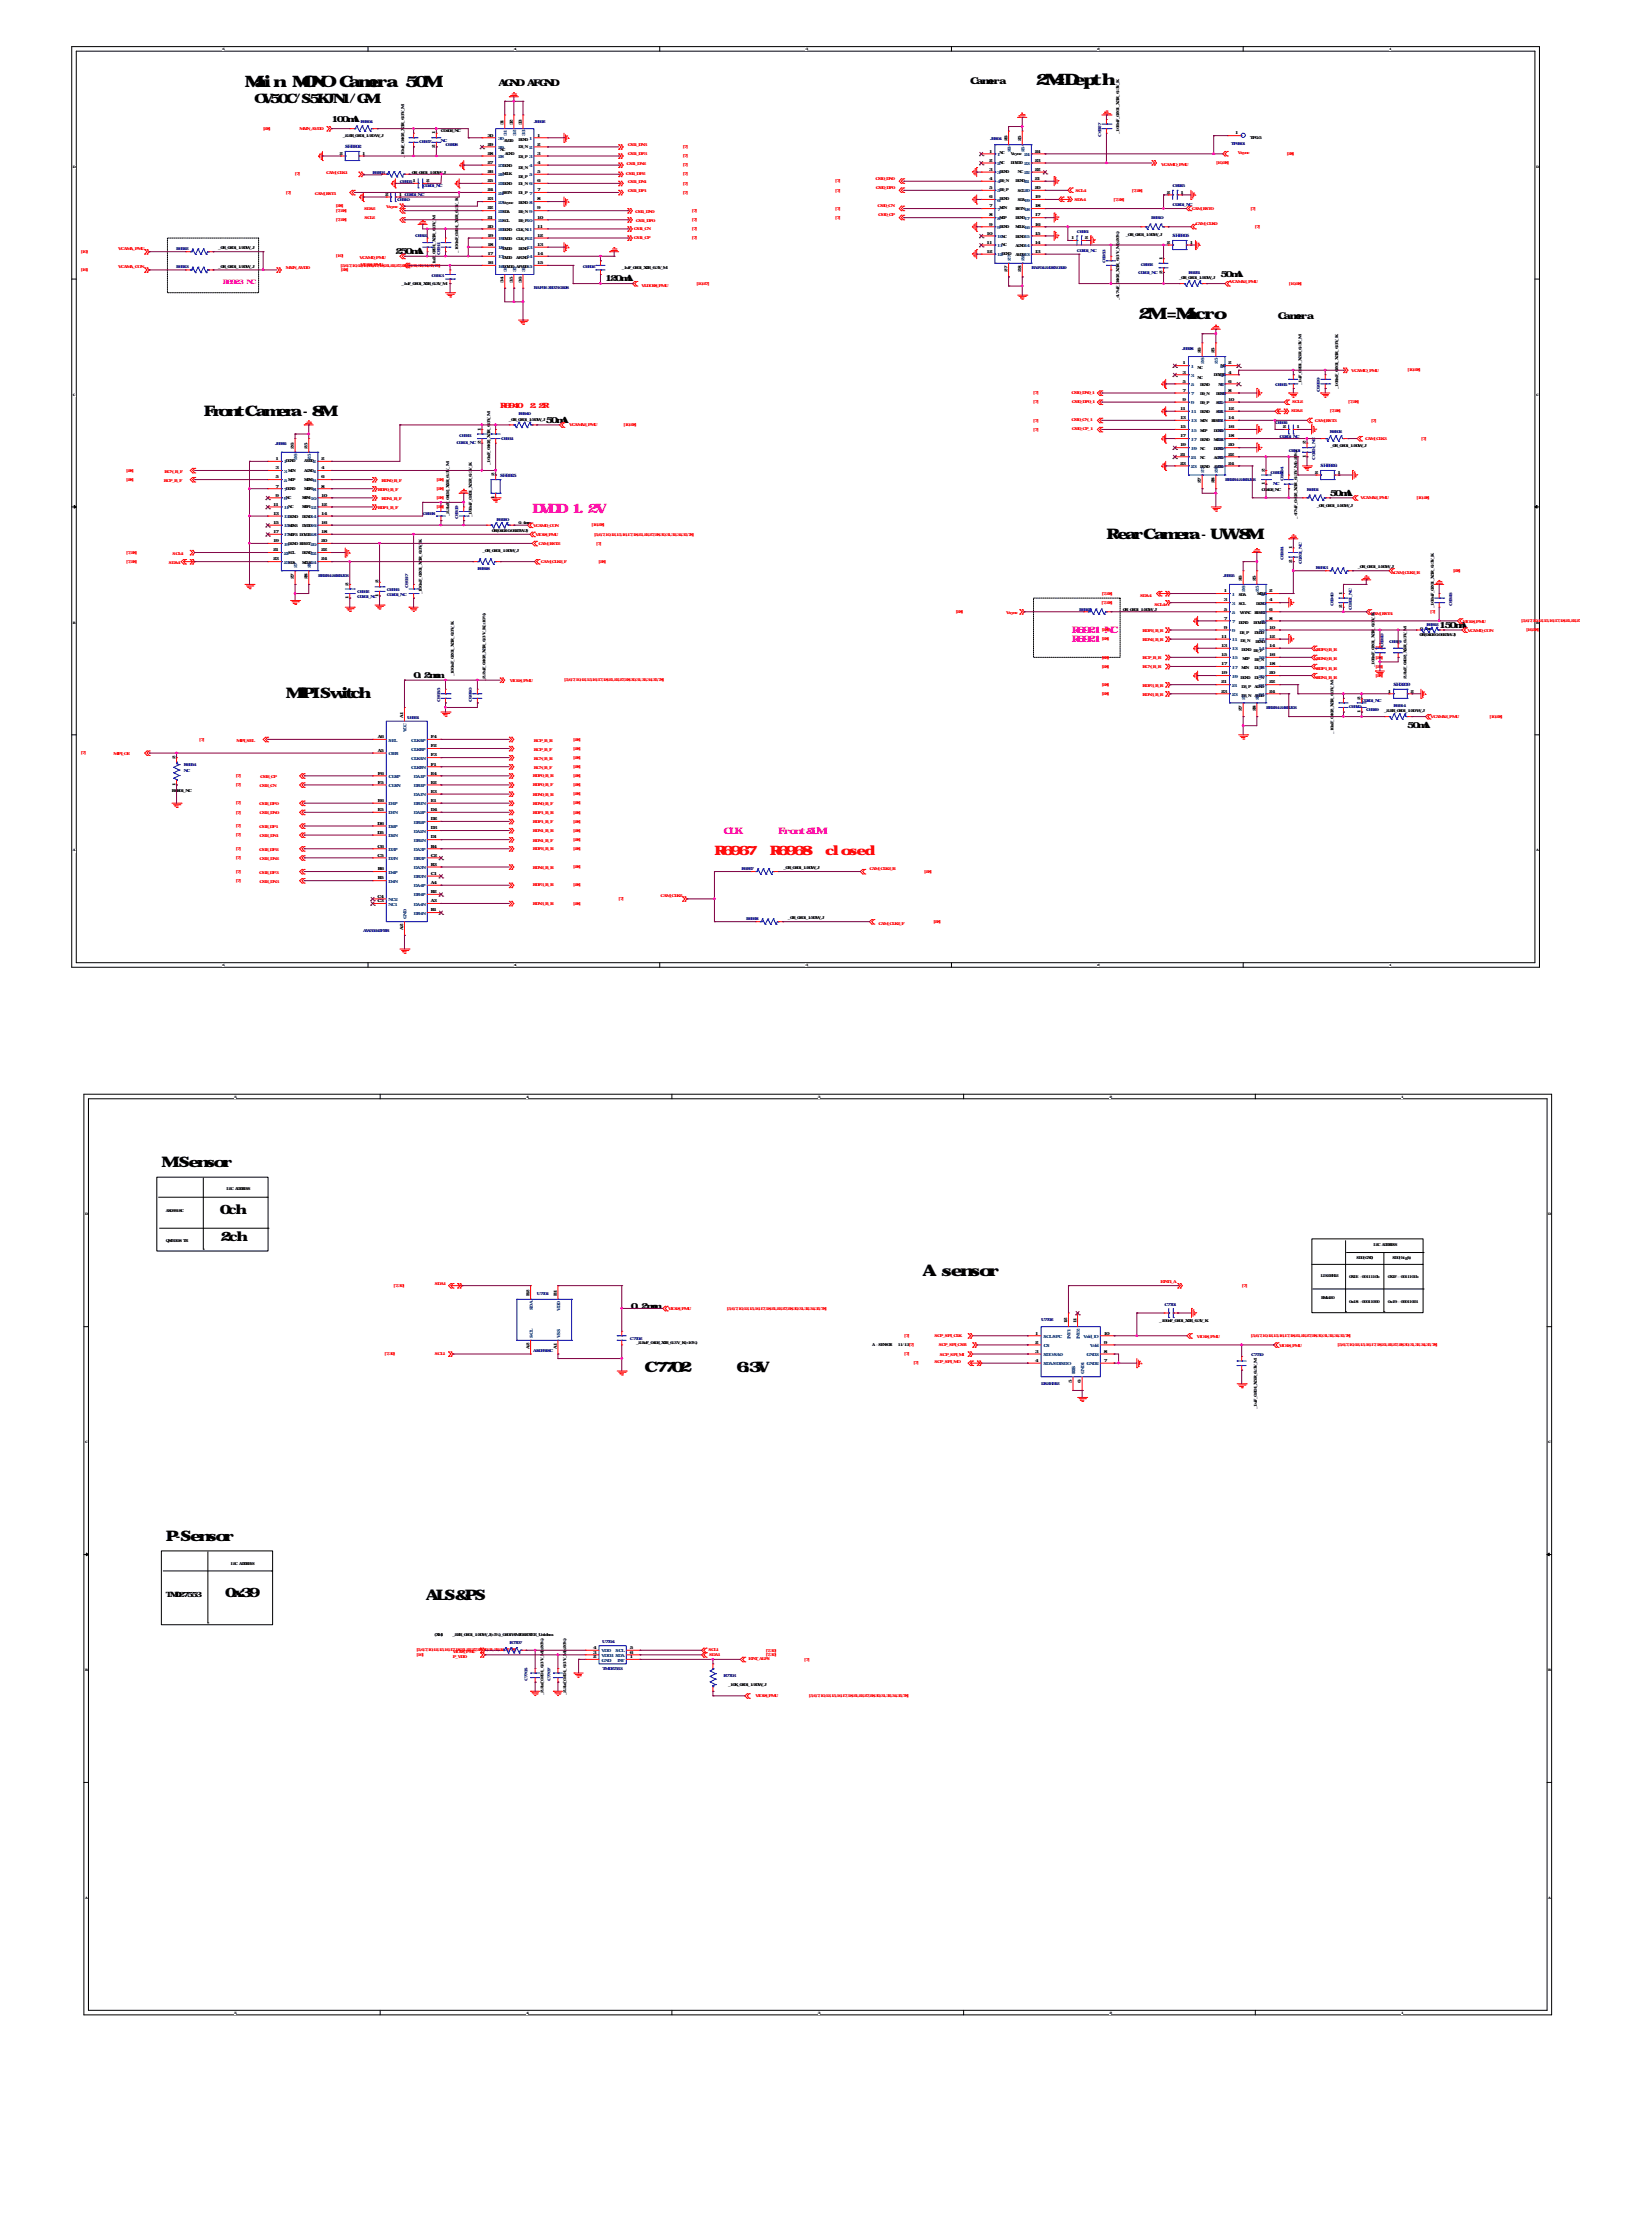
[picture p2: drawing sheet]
<svg xmlns="http://www.w3.org/2000/svg" width="230mm" height="310mm" viewBox="0 0 230 310" stroke-linecap="round" stroke-linejoin="round" font-family="sans-serif">
<defs><g id="words">
<g font-size="2.2">
<text x="144.3" y="11.8">2M=Depth</text>
<text x="34.1" y="12.1">Main MONO Camera 50M</text>
<text x="158.6" y="44.5">2M =Macro</text>
<text x="128.5" y="177.8">A sensor</text>
</g>
<g font-size="2">
<text x="28.4" y="57.9">Front Camera - 8M</text>
<text x="154.1" y="75.1">Rear Camera - UW 8M</text>
<text x="39.8" y="97.3">MIPI Switch</text>
<text x="22.5" y="162.6">M-Sensor</text>
<text x="89.8" y="191.2">C7702耐压值6.3V</text>
<text x="23.1" y="214.7">P-Sensor</text>
<text x="59.3" y="222.9">ALS&amp;PS</text>
</g>
<g font-size="1.8">
<text x="35.4" y="14.3">OV50C/S5KJN1/GM1</text>
<text x="30.6" y="169.1">0ch</text>
<text x="30.7" y="172.9">2ch</text>
<text x="31.4" y="222.5">0x39</text>
</g>
<text font-size="1.8" fill="#f0f" x="74.1" y="71.4">DVDD 1.2V</text>
<g font-size="1.8" fill="#f00">
<text x="99.5" y="119.1">R6967</text>
<text x="107.2" y="119.1">R6968</text>
<text x="114.9" y="119.1">closed</text>
</g>
<g font-size="1.3">
<text x="135.2" y="11.7">Camera</text>
<text x="64.6" y="12">注意：AGND AFGND都要单独下主地</text>
<text x="178" y="44.4">Camera</text>
</g>
<g font-size="1.3" fill="#f0f">
<text x="144" y="88.2">四摄</text>
<text x="144" y="89.5">三摄</text>
<text x="149.3" y="88.2">R6921 NC</text>
<text x="149.3" y="89.5">R6921</text>
<text x="100.8" y="116.1">CLK 拆分给Front&amp;</text>
<text x="113" y="116.1">UM</text>
</g>
<g font-size="1.2">
<text x="46.2" y="17">100mA</text>
<text x="55.1" y="35.4">250mA</text>
<text x="84.3" y="39.2">120mA</text>
<text x="170" y="38.6">50mA</text>
<text x="76" y="58.9">50mA</text>
<text x="185.3" y="69.1">50mA</text>
<text x="200.5" y="87.5">150mA</text>
<text x="57.6" y="94.5">0.2mm</text>
<text x="196" y="101.4">50mA</text>
<text x="87.9" y="182.3">0.2mm</text>
</g>
<g font-size="1" fill="#f00">
<text x="69.7" y="56.9">R6940</text>
<text x="73.8" y="56.9">2.2R</text>
</g>
<text font-size="1" x="23.1" y="222.5">TMD27553</text>
<g font-size=".9" fill="#f0f">
<text x="23.3" y="39.6">使用平台供电</text>
<text x="31" y="39.6">R6923 NC</text>
</g>
<g font-size=".6" fill="#000080">
<text x="50.2" y="17.2">R6904</text>
<text x="74.4" y="17.2">J6902</text>
<text x="48.1" y="20.7">SH6902</text>
<text x="58.4" y="20">C6907</text>
<text x="61.4" y="19.7">NC</text>
<text x="62.1" y="20.4">C6908</text>
<text x="138" y="19.4">J6904</text>
<text x="153.4" y="19" transform="rotate(-90 153.4 19)">C6927</text>
<text x="171.5" y="20.3">TP6901</text>
<text x="51.9" y="24.2">R6903</text>
<text x="55.3" y="28">C6910</text>
<text x="55.7" y="25.5">C6905</text>
<text x="56.4" y="27.4">C0201_NC</text>
<text x="58.9" y="26.1">C0201_NC</text>
<text x="163.4" y="26.1">C6925</text>
<text x="163.4" y="28.7">C0201_NC</text>
<text x="24.6" y="34.8">R6922</text>
<text x="57.8" y="33.1">C6912</text>
<text x="61.3" y="35.5" transform="rotate(-90 61.3 35.5)">C6911</text>
<text x="150" y="32.4">C6921</text>
<text x="150" y="35.1">C0201_NC</text>
<text x="160.4" y="30.5">R6910</text>
<text x="163.4" y="33.1">SH6905</text>
<text x="24.6" y="37.4">R6923</text>
<text x="60.1" y="38.5">C6913</text>
<text x="74.4" y="40.3">BAF92-30073-0508</text>
<text x="81.2" y="37.3">C6902</text>
<text x="143.7" y="37.5">BAF04-24083-0500</text>
<text x="154" y="36.7" transform="rotate(-90 154 36.7)">C6953</text>
<text x="158.5" y="38.1">C0201_NC</text>
<text x="158.9" y="37">C6952</text>
<text x="165.6" y="38.2">R6951</text>
<text x="164.7" y="48.7">J6908</text>
<text x="177.6" y="53.7">C6935</text>
<text x="72.2" y="57.8">R6940</text>
<text x="177.6" y="59.1">C6906</text>
<text x="183.9" y="54.6" transform="rotate(-90 183.9 54.6)">C6909</text>
<text x="38.3" y="62">J6906</text>
<text x="63.6" y="61.9">C0201_NC</text>
<text x="64" y="60.9">C6933</text>
<text x="69.8" y="61.2">C6934</text>
<text x="178.3" y="61">C0201_NC</text>
<text x="179.5" y="62.9">C6901</text>
<text x="183.2" y="64" transform="rotate(-90 183.2 64)">C0201_NC</text>
<text x="184" y="65.1">SH6926</text>
<text x="185.2" y="60.4">R6902</text>
<text x="58.9" y="71.8">C6938</text>
<text x="69.7" y="66.4">SH6925</text>
<text x="170.7" y="67">BB2R4-24KBJ03</text>
<text x="177" y="66.1">C6903</text>
<text x="177.4" y="67.5">NC</text>
<text x="178.8" y="67" transform="rotate(-90 178.8 67)">C6904</text>
<text x="182.1" y="68.3">R6901</text>
<text x="63.8" y="72.4" transform="rotate(-90 63.8 72.4)">C6939</text>
<text x="69.2" y="72.6">R6920</text>
<text x="44.3" y="80.3">BB2R4-24KBJ03</text>
<text x="49.7" y="82.6">C6932</text>
<text x="49.7" y="83.4">C0201_NC</text>
<text x="53.9" y="82.3">C6936</text>
<text x="53.9" y="83.1">C0201_NC</text>
<text x="56.9" y="81.9" transform="rotate(-90 56.9 81.9)">C6937</text>
<text x="66.5" y="79.4">R6918</text>
<text x="170.4" y="80.5">J6905</text>
<text x="178.8" y="78.1" transform="rotate(-90 178.8 78.1)">C6924</text>
<text x="181.3" y="78.6" transform="rotate(-90 181.3 78.6)">C0201_NC</text>
<text x="183.3" y="79.3">R6913</text>
<text x="150.3" y="85.2">R6921</text>
<text x="185.8" y="84.4" transform="rotate(-90 185.8 84.4)">C6940</text>
<text x="188.3" y="85" transform="rotate(-90 188.3 85)">C0201_NC</text>
<text x="193.5" y="89.6">C6919</text>
<text x="198.7" y="87.2">R6912</text>
<text x="202.3" y="84.4" transform="rotate(-90 202.3 84.4)">C6926</text>
<text x="192.8" y="90.1" transform="rotate(-90 192.8 90.1)">C6920</text>
<text x="194.1" y="95.6">SH3209</text>
<text x="56.7" y="100.1">U6901</text>
<text x="61.3" y="97.8" transform="rotate(-90 61.3 97.8)">C6955</text>
<text x="65.7" y="97.8" transform="rotate(-90 65.7 97.8)">C6960</text>
<text x="176.4" y="98.8">BB2R4-24KBJ03</text>
<text x="187.9" y="98.7">C6930</text>
<text x="189.7" y="97.8">C0201_NC</text>
<text x="190.3" y="99.1">C6929</text>
<text x="194.1" y="98.5">R6914</text>
<text x="25.6" y="106.7">R6954</text>
<text x="25.6" y="107.5">NC</text>
<text x="103.3" y="121.2">R6967</text>
<text x="50.6" y="129.8">AW35645FBR</text>
<text x="103.9" y="128.2">R6968</text>
<text x="74.8" y="180.4">U7701</text>
<text x="145" y="184">U7702</text>
<text x="162.2" y="181.9">C7701</text>
<text x="74.3" y="188.4">AK09918C</text>
<text x="87.8" y="186.7">C7702</text>
<text x="174.3" y="188.9">C7750</text>
<text x="145" y="193">LIS2HH12</text>
<text x="71" y="229">R7707</text>
<text x="83.9" y="229">U7704</text>
<text x="83.9" y="232.7">TMD27553</text>
<text x="100.8" y="233.7">R7703</text>
<text x="73.5" y="234.2" transform="rotate(-90 73.5 234.2)">C7705</text>
<text x="76.7" y="234.2" transform="rotate(-90 76.7 234.2)">C7707</text>
</g>
<g font-size=".6">
<text x="70.2" y="17.5" transform="rotate(-90 70.2 17.5)">31</text>
<text x="71.4" y="17.5" transform="rotate(-90 71.4 17.5)">32</text>
<text x="72.7" y="17.5" transform="rotate(-90 72.7 17.5)">33</text>
<text x="46.4" y="19.1">电阻</text>
<text x="47.3" y="21.6">2</text>
<text x="47.8" y="19.1">_2.2R_0201_1/20 W_J</text>
<text x="50.5" y="21.6">1</text>
<text x="56.3" y="22" transform="rotate(-90 56.3 22)">_10uF_0402_X5R_6.3V_M</text>
<text x="60.6" y="20.6" transform="rotate(-90 60.6 20.6)">2</text>
<text x="60.6" y="18.7" transform="rotate(-90 60.6 18.7)">1</text>
<text x="61.4" y="18.5">C0402_NC</text>
<text x="67.9" y="21.6">28</text>
<text x="67.9" y="22.8">27</text>
<text x="67.9" y="20.3">29</text>
<text x="67.9" y="19">30</text>
<text x="69.7" y="21">NC</text>
<text x="70.2" y="19.8">AVDD</text>
<text x="70.3" y="21.6">AGND</text>
<text x="72.2" y="19.7">DGND</text>
<text x="72.2" y="20.7">D3_N 2</text>
<text x="72.2" y="22">D3_P 3</text>
<text x="72.2" y="23.5">D2_N</text>
<text x="74.9" y="19">1</text>
<text x="74.9" y="20.3">2</text>
<text x="74.9" y="21.6">3</text>
<text x="74.9" y="22.8">4</text>
<text x="137.8" y="21.3">1</text>
<text x="137.8" y="22.5">2</text>
<text x="137.8" y="23.8">3</text>
<text x="139.2" y="21.5">NC</text>
<text x="140.3" y="19.7" transform="rotate(-90 140.3 19.7)">26</text>
<text x="140.8" y="21.6">Vsync 24</text>
<text x="140.8" y="22.9">DOVDD 23</text>
<text x="142.2" y="19.7" transform="rotate(-90 142.2 19.7)">25</text>
<text x="144.1" y="23.8">22</text>
<text x="144.1" y="22.5">23</text>
<text x="144.1" y="21.3">24</text>
<text x="155.9" y="18.7" transform="rotate(-90 155.9 18.7)">_100nF_0201_X5R_6.3V_K</text>
<text x="172.1" y="18.7">1</text>
<text x="174.2" y="19.3">TP0.5</text>
<text x="53.6" y="27.3">2</text>
<text x="55.5" y="27.3">1</text>
<text x="55.7" y="24.2">电阻</text>
<text x="57.1" y="24.2">_0R_0201_1/20W_J</text>
<text x="57.4" y="25.4">1</text>
<text x="59.4" y="25.4">2</text>
<text x="67.9" y="25.4">25</text>
<text x="67.9" y="24.1">26</text>
<text x="67.9" y="29.2">22</text>
<text x="67.9" y="27.9">23</text>
<text x="67.9" y="26.6">24</text>
<text x="72.2" y="24.8">D2_P</text>
<text x="72.2" y="28.4">DGND 8</text>
<text x="72.2" y="25.8">D1_N 6</text>
<text x="72.2" y="29.6">D0_N 9</text>
<text x="72.2" y="27.1">D1_P 7</text>
<text x="74.9" y="24.1">5</text>
<text x="74.9" y="25.4">6</text>
<text x="74.9" y="26.6">7</text>
<text x="74.9" y="27.9">8</text>
<text x="74.9" y="29.2">9</text>
<text x="137.8" y="25.1">4</text>
<text x="137.8" y="26.4">5</text>
<text x="137.8" y="27.6">6</text>
<text x="137.8" y="28.9">7</text>
<text x="139.2" y="27.9">DGND</text>
<text x="139.2" y="29.2">MCN</text>
<text x="139.2" y="25.3">D0_N</text>
<text x="139.2" y="26.6">D0_P</text>
<text x="141.5" y="25.3">DGND</text>
<text x="141.5" y="29.3">RSTN18</text>
<text x="141.8" y="24.1">NC</text>
<text x="141.8" y="28">SDA19</text>
<text x="141.8" y="26.7">SCL20</text>
<text x="144.1" y="28.9">18</text>
<text x="144.1" y="27.6">19</text>
<text x="144.1" y="26.4">20</text>
<text x="144.1" y="25.1">21</text>
<text x="162.6" y="27">2</text>
<text x="164.5" y="27">1</text>
<text x="29" y="34.7">电阻</text>
<text x="30.4" y="34.7">_0R_0201_1/20W_J</text>
<text x="63.8" y="35.2" transform="rotate(-90 63.8 35.2)">_100nF_0201_X5R_6.3V_K</text>
<text x="67.9" y="35.5">17</text>
<text x="67.9" y="34.3">18</text>
<text x="67.9" y="33">19</text>
<text x="67.9" y="31.7">20</text>
<text x="67.9" y="30.5">21</text>
<text x="71.9" y="32.2">CLK_N11</text>
<text x="71.9" y="33.5">CLK_P12</text>
<text x="72.2" y="34.8">DGND13</text>
<text x="72.2" y="30.9">D0_P10</text>
<text x="74.9" y="30.5">10</text>
<text x="74.9" y="31.7">11</text>
<text x="74.9" y="33">12</text>
<text x="74.9" y="34.3">13</text>
<text x="74.9" y="35.5">14</text>
<text x="137.4" y="32.7">10</text>
<text x="137.4" y="34">11</text>
<text x="137.4" y="35.2">12</text>
<text x="137.8" y="30.2">8</text>
<text x="137.8" y="31.4">9</text>
<text x="139.2" y="31.7">DGND</text>
<text x="139.2" y="30.5">MCP</text>
<text x="141.5" y="33.1">DGND15</text>
<text x="141.5" y="30.6">DGND17</text>
<text x="141.5" y="34.4">AGND14</text>
<text x="141.5" y="31.8">MCLK16</text>
<text x="141.5" y="35.7">AVDD13</text>
<text x="144.1" y="35.2">13</text>
<text x="144.1" y="34">14</text>
<text x="144.1" y="32.7">15</text>
<text x="144.1" y="31.4">16</text>
<text x="144.1" y="30.2">17</text>
<text x="149.2" y="33.3">1</text>
<text x="151.1" y="33.3">2</text>
<text x="155.5" y="32.8">电阻</text>
<text x="156.8" y="32.8">_0R_0201_1/20W_J</text>
<text x="162.6" y="34">2</text>
<text x="165.7" y="34">1</text>
<text x="29" y="37.3">电阻</text>
<text x="30.4" y="37.3">_0R_0201_1/20W_J</text>
<text x="54.6" y="39.7">电容</text>
<text x="55.9" y="39.7">_1uF_0201_X5R_6.3V_M</text>
<text x="60.7" y="37.1" transform="rotate(-90 60.7 37.1)">_1uF_0201_X5R_6.3V_M</text>
<text x="67.9" y="36.8">16</text>
<text x="70.2" y="39.4" transform="rotate(-90 70.2 39.4)">34</text>
<text x="71.4" y="39.4" transform="rotate(-90 71.4 39.4)">35</text>
<text x="71.9" y="36.1">AFGND14</text>
<text x="71.9" y="37.3">AFVDD15</text>
<text x="72.7" y="39.4" transform="rotate(-90 72.7 39.4)">36</text>
<text x="74.9" y="36.8">15</text>
<text x="85.3" y="37.5">电容</text>
<text x="86.6" y="37.5">_1uF_0201_X5R_6.3V_M</text>
<text x="140.3" y="37.8" transform="rotate(-90 140.3 37.8)">27</text>
<text x="142.2" y="37.8" transform="rotate(-90 142.2 37.8)">28</text>
<text x="155.9" y="41.8" transform="rotate(-90 155.9 41.8)">_4.7uF_0402_X5R_6.3 V_M(±20%)</text>
<text x="161.9" y="38.1" transform="rotate(-90 161.9 38.1)">2</text>
<text x="161.9" y="36.2" transform="rotate(-90 161.9 36.2)">1</text>
<text x="162.9" y="38.9">电阻</text>
<text x="164.3" y="38.9">_0R_0201_1/20W_J</text>
<text x="164.8" y="50.8">1</text>
<text x="164.8" y="52">3</text>
<text x="164.8" y="53.3">5</text>
<text x="166.8" y="51.5">NC</text>
<text x="166.8" y="52.7">NC</text>
<text x="167.2" y="53.7">DGND</text>
<text x="167.3" y="49.2" transform="rotate(-90 167.3 49.2)">26</text>
<text x="169.1" y="52.4">DOVDD</text>
<text x="169.2" y="49.2" transform="rotate(-90 169.2 49.2)">25</text>
<text x="169.7" y="53.7">NC</text>
<text x="171.1" y="53.3">6</text>
<text x="171.1" y="52">4</text>
<text x="171.1" y="50.8">2</text>
<text x="181.3" y="53.7" transform="rotate(-90 181.3 53.7)">_1uF_0201_X5R_6.3V_M</text>
<text x="69.6" y="58.6">电阻</text>
<text x="70.9" y="58.6">_0R_0201_1/20W_J</text>
<text x="164.4" y="57.1">11</text>
<text x="164.4" y="58.4">13</text>
<text x="164.4" y="59.7">15</text>
<text x="164.8" y="54.6">7</text>
<text x="164.8" y="55.9">9</text>
<text x="167.2" y="55">D0_N</text>
<text x="167.2" y="56.3">D0_P</text>
<text x="167.2" y="57.6">DGND</text>
<text x="167.2" y="58.8">MCN</text>
<text x="168.8" y="58.8">RESET</text>
<text x="169.4" y="55">DGND</text>
<text x="169.4" y="56.3">SCL</text>
<text x="169.4" y="57.6">SDA</text>
<text x="171.1" y="54.6">8</text>
<text x="171.1" y="59.7">16</text>
<text x="171.1" y="58.4">14</text>
<text x="171.1" y="57.1">12</text>
<text x="171.1" y="55.9">10</text>
<text x="178.7" y="59.7">2</text>
<text x="180.6" y="59.7">1</text>
<text x="186.4" y="54.2" transform="rotate(-90 186.4 54.2)">_100nF_0201_X5R_6.3V_K</text>
<text x="38.4" y="64.1">1</text>
<text x="38.4" y="65.4">3</text>
<text x="39.8" y="64.4">DGND</text>
<text x="40.9" y="62.5" transform="rotate(-90 40.9 62.5)">26</text>
<text x="42.4" y="64.4">AVDD2</text>
<text x="42.4" y="65.7">AGND4</text>
<text x="42.8" y="62.5" transform="rotate(-90 42.8 62.5)">25</text>
<text x="44.8" y="65.4">4</text>
<text x="44.8" y="64.1">2</text>
<text x="67" y="61.9" transform="rotate(-90 67 61.9)">2</text>
<text x="67" y="60" transform="rotate(-90 67 60)">1</text>
<text x="68.3" y="64.8" transform="rotate(-90 68.3 64.8)">_10uF_0402_X5R_6.3V_M</text>
<text x="164.4" y="60.9">17</text>
<text x="164.4" y="62.2">19</text>
<text x="164.4" y="63.5">21</text>
<text x="164.4" y="64.7">23</text>
<text x="167.2" y="60.1">MCP</text>
<text x="167.2" y="61.4">DGND</text>
<text x="167.2" y="62.7">NC</text>
<text x="167.2" y="64">NC</text>
<text x="167.2" y="65.2">DGND</text>
<text x="169.1" y="60.1">DGND</text>
<text x="169.1" y="62.7">DGND</text>
<text x="169.1" y="64">AGND</text>
<text x="169.1" y="61.4">MCLK</text>
<text x="169.1" y="65.2">AVDD</text>
<text x="171.1" y="64.7">24</text>
<text x="171.1" y="63.5">22</text>
<text x="171.1" y="62.2">20</text>
<text x="171.1" y="60.9">18</text>
<text x="176.2" y="65.7" transform="rotate(-90 176.2 65.7)">2</text>
<text x="181.9" y="63.8" transform="rotate(-90 181.9 63.8)">1</text>
<text x="181.9" y="61.9" transform="rotate(-90 181.9 61.9)">2</text>
<text x="184" y="62.3">电阻</text>
<text x="185.3" y="62.3">_0R_0201_1/20W_J</text>
<text x="38.1" y="70.5">11</text>
<text x="38.1" y="71.7">13</text>
<text x="38.4" y="66.7">5</text>
<text x="38.4" y="67.9">7</text>
<text x="38.4" y="69.2">9</text>
<text x="42.1" y="70.8">MDP112</text>
<text x="42.1" y="69.6">MDN110</text>
<text x="42.4" y="67">MDN06</text>
<text x="42.4" y="68.3">MDP08</text>
<text x="44.8" y="67.9">8</text>
<text x="44.8" y="66.7">6</text>
<text x="44.8" y="71.7">14</text>
<text x="44.8" y="70.5">12</text>
<text x="44.8" y="69.2">10</text>
<text x="62.6" y="71.9" transform="rotate(-90 62.6 71.9)">_2.2uF_0402_X5R_6.3V_M</text>
<text x="68.9" y="69.5" transform="rotate(-90 68.9 69.5)">1</text>
<text x="68.9" y="66.4" transform="rotate(-90 68.9 66.4)">2</text>
<text x="167.3" y="67.3" transform="rotate(-90 167.3 67.3)">27</text>
<text x="169.2" y="67.3" transform="rotate(-90 169.2 67.3)">28</text>
<text x="175.7" y="68.4">C0402_NC</text>
<text x="176.2" y="67.6" transform="rotate(-90 176.2 67.6)">1</text>
<text x="182.1" y="70.6">电阻</text>
<text x="183.2" y="66">2</text>
<text x="183.4" y="70.6">_0R_0201_1/20W_J</text>
<text x="186.3" y="66">1</text>
<text x="38.1" y="73">15</text>
<text x="38.1" y="74.3">17</text>
<text x="38.1" y="75.5">19</text>
<text x="38.1" y="76.8">21</text>
<text x="42.1" y="72.1">DGND14</text>
<text x="42.1" y="77.2">DGND22</text>
<text x="42.1" y="73.4">DVDD16</text>
<text x="44.8" y="76.8">22</text>
<text x="44.8" y="75.5">20</text>
<text x="44.8" y="74.3">18</text>
<text x="44.8" y="73">16</text>
<text x="65.7" y="72" transform="rotate(-90 65.7 72)">_100nF_0201_X5R_6.3V_K</text>
<text x="65.9" y="76.9">电阻</text>
<text x="67.1" y="74.1">电阻</text>
<text x="67.2" y="76.9">_0R_0201_1/20W_J</text>
<text x="68.5" y="74.1">0R(0402-0.0625W-J)</text>
<text x="72.2" y="73">0.4mm</text>
<text x="180" y="76.5" transform="rotate(-90 180 76.5)">1</text>
<text x="180.7" y="72.3" transform="rotate(-90 180.7 72.3)">_4.7uF_0402_X5R_6.3 V_M(±20%)</text>
<text x="38.1" y="78.1">23</text>
<text x="40.9" y="80.7" transform="rotate(-90 40.9 80.7)">27</text>
<text x="42.1" y="78.5">MCLK24</text>
<text x="42.8" y="80.7" transform="rotate(-90 42.8 80.7)">28</text>
<text x="44.8" y="78.1">24</text>
<text x="48.6" y="83.5" transform="rotate(-90 48.6 83.5)">1</text>
<text x="48.6" y="81.6" transform="rotate(-90 48.6 81.6)">2</text>
<text x="52.7" y="83.2" transform="rotate(-90 52.7 83.2)">1</text>
<text x="52.7" y="81.3" transform="rotate(-90 52.7 81.3)">2</text>
<text x="58.8" y="82.8" transform="rotate(-90 58.8 82.8)">_100nF_0201_X5R_6.3V_K</text>
<text x="170.5" y="82.5">1</text>
<text x="170.5" y="83.8">3</text>
<text x="172.6" y="83">SDA</text>
<text x="173" y="81" transform="rotate(-90 173 81)">26</text>
<text x="174.9" y="81" transform="rotate(-90 174.9 81)">25</text>
<text x="175.1" y="82.9">MCLK</text>
<text x="176.8" y="83.8">4</text>
<text x="176.8" y="82.5">2</text>
<text x="180" y="78.4" transform="rotate(-90 180 78.4)">2</text>
<text x="187" y="82.9" transform="rotate(-90 187 82.9)">1</text>
<text x="187.8" y="79.2">电阻</text>
<text x="189.1" y="79.2">_0R_0201_1/20W_J</text>
<text x="154.8" y="85.2">电阻</text>
<text x="156.1" y="85.2">_0R_0201_1/20W_J</text>
<text x="170.1" y="88.9">11</text>
<text x="170.5" y="85.1">5</text>
<text x="170.5" y="86.3">7</text>
<text x="170.5" y="87.6">9</text>
<text x="172.6" y="84.3">SCL</text>
<text x="172.6" y="86.9">DGND</text>
<text x="172.7" y="85.6">VSYNC</text>
<text x="172.7" y="88.3">D2_P</text>
<text x="172.8" y="89.4">D2_N</text>
<text x="174.6" y="86.9">DOVDD</text>
<text x="174.8" y="88.3">DVDD</text>
<text x="174.8" y="85.6">RESET</text>
<text x="174.9" y="89.6">DGND</text>
<text x="175" y="84.3">DGND</text>
<text x="176.8" y="86.3">8</text>
<text x="176.8" y="85.1">6</text>
<text x="176.8" y="88.9">12</text>
<text x="176.8" y="87.6">10</text>
<text x="187" y="84.8" transform="rotate(-90 187 84.8)">2</text>
<text x="196.4" y="88.7">电阻</text>
<text x="197.7" y="88.7">0R(0402-0.0625W-J)</text>
<text x="197.8" y="87.8">0.4mm</text>
<text x="199.7" y="84.7" transform="rotate(-90 199.7 84.7)">_100nF_0201_X5R_6.3V_K</text>
<text x="63.2" y="94.2" transform="rotate(-90 63.2 94.2)">_100nF_0201_X5R_6.3V_K</text>
<text x="67.7" y="94.9" transform="rotate(-90 67.7 94.9)">_2.2uF_0402_X5R_6.3 V_K(±10%)</text>
<text x="170.1" y="90.1">13</text>
<text x="170.1" y="91.4">15</text>
<text x="170.1" y="92.7">17</text>
<text x="170.1" y="94">19</text>
<text x="170.1" y="95.2">21</text>
<text x="172.8" y="94.6">DGND</text>
<text x="173" y="95.8">D3_P</text>
<text x="173" y="93.3">MCN</text>
<text x="173" y="90.7">DGND</text>
<text x="173.1" y="92">MCP</text>
<text x="174.6" y="90.8">D0_P</text>
<text x="174.8" y="95.8">AGND</text>
<text x="174.8" y="92.1">D0_N</text>
<text x="174.8" y="93.3">D1_P</text>
<text x="174.8" y="94.6">D1_N</text>
<text x="176.8" y="95.2">22</text>
<text x="176.8" y="94">20</text>
<text x="176.8" y="92.7">18</text>
<text x="176.8" y="91.4">16</text>
<text x="176.8" y="90.1">14</text>
<text x="191.5" y="93" transform="rotate(-90 191.5 93)">_100nF_0201_X5R_6.3V_K</text>
<text x="195.9" y="94.6" transform="rotate(-90 195.9 94.6)">2.2uF_0402_X5R_6.3V_M</text>
<text x="56.2" y="100" transform="rotate(-90 56.2 100)">A1</text>
<text x="170.1" y="96.5">23</text>
<text x="173" y="97.1">D3_N</text>
<text x="173" y="99.1" transform="rotate(-90 173 99.1)">27</text>
<text x="174.8" y="97.1">AVDD</text>
<text x="174.9" y="99.1" transform="rotate(-90 174.9 99.1)">28</text>
<text x="176.8" y="96.5">24</text>
<text x="189.5" y="99.4" transform="rotate(-90 189.5 99.4)">1</text>
<text x="189.5" y="97.5" transform="rotate(-90 189.5 97.5)">2</text>
<text x="191.5" y="99.2">电阻</text>
<text x="192.8" y="99.3">_2.2R_0201_1/20 W_J</text>
<text x="193.3" y="96.5">1</text>
<text x="196.5" y="96.5">2</text>
<text x="24.4" y="105.7" transform="rotate(-90 24.4 105.7)">2</text>
<text x="52.6" y="104.8">A5</text>
<text x="52.6" y="102.8">A6</text>
<text x="52.6" y="107.9">F6</text>
<text x="60" y="107.9">E4</text>
<text x="60" y="106.7">F1</text>
<text x="60" y="104.1">F2</text>
<text x="60" y="105.4">F3</text>
<text x="60" y="102.8">F4</text>
<text x="185.8" y="102.3" transform="rotate(-90 185.8 102.3)">_10uF_0402_X5R_6.3V_M</text>
<text x="24" y="110.3">R0201_NC</text>
<text x="24.4" y="109.5" transform="rotate(-90 24.4 109.5)">1</text>
<text x="52.6" y="113">E5</text>
<text x="52.6" y="111.7">E6</text>
<text x="52.6" y="109.2">F5</text>
<text x="60" y="113">D4</text>
<text x="60" y="111.7">E1</text>
<text x="60" y="109.2">E2</text>
<text x="60" y="110.5">E3</text>
<text x="52.6" y="119.4">C5</text>
<text x="52.6" y="118.1">C6</text>
<text x="52.6" y="116.2">D5</text>
<text x="52.6" y="114.9">D6</text>
<text x="60" y="118.1">B4</text>
<text x="60" y="119.4">C2</text>
<text x="60" y="116.8">D1</text>
<text x="60" y="114.3">D2</text>
<text x="60" y="115.5">D3</text>
<text x="52.6" y="125.7">C3</text>
<text x="52.6" y="125.1">C4</text>
<text x="52.6" y="122.5">B5</text>
<text x="52.6" y="121.3">B6</text>
<text x="60" y="125.7">A3</text>
<text x="60" y="123.2">A4</text>
<text x="60" y="124.4">B2</text>
<text x="60" y="120.6">B3</text>
<text x="60" y="121.9">C1</text>
<text x="107.8" y="121.1">电阻</text>
<text x="109.1" y="121.1">_0R_0201_1/20W_J</text>
<text x="56.2" y="129.6" transform="rotate(-90 56.2 129.6)">A2</text>
<text x="60" y="127">B1</text>
<text x="108.4" y="128.1">电阻</text>
<text x="109.8" y="128.1">_0R_0201_1/20W_J</text>
<text x="31.6" y="165.9">I2C ADDRESS</text>
<text x="23.1" y="173">QMC6308-TR</text>
<text x="23.1" y="168.8">AK09918C</text>
<text x="191.3" y="173.6">I2C ADDRESS</text>
<text x="184" y="177.9">LIS2HH12</text>
<text x="187.9" y="178">0X1E--0011110b</text>
<text x="189" y="175.5">SDO(GND)</text>
<text x="193.3" y="178">0X1F--0011101b</text>
<text x="194" y="175.5">SDO(high)</text>
<text x="73.7" y="180.6" transform="rotate(-90 73.7 180.6)">B2</text>
<text x="77.6" y="180.6" transform="rotate(-90 77.6 180.6)">B1</text>
<text x="144.2" y="185.9">1</text>
<text x="148.7" y="184.4" transform="rotate(-90 148.7 184.4)">12</text>
<text x="150" y="184.4" transform="rotate(-90 150 184.4)">11</text>
<text x="153.8" y="185.9">10</text>
<text x="160.2" y="184.1">电容</text>
<text x="161.5" y="184.1">_100nF_0201_X5R_6.3V_K</text>
<text x="184" y="181">BMA420</text>
<text x="187.9" y="181.5">0x18--00011000</text>
<text x="193.3" y="181.5">0x19--00011001</text>
<text x="73.7" y="187.9" transform="rotate(-90 73.7 187.9)">A2</text>
<text x="77.6" y="187.9" transform="rotate(-90 77.6 187.9)">A1</text>
<text x="87.3" y="187.3">电容</text>
<text x="88.6" y="187.3">_2.2uF_0402_X5R_6.3 V_K(±10%)</text>
<text x="121.5" y="187.6">A -SENSOR</text>
<text x="125.1" y="187.6">11/13[7]</text>
<text x="144.2" y="187.2">2</text>
<text x="144.2" y="188.5">3</text>
<text x="144.2" y="189.8">4</text>
<text x="153.8" y="187.2">9</text>
<text x="153.8" y="189.8">7</text>
<text x="153.8" y="188.5">8</text>
<text x="149.3" y="192.6" transform="rotate(-90 149.3 192.6)">5</text>
<text x="150.6" y="192.6" transform="rotate(-90 150.6 192.6)">6</text>
<text x="175.1" y="196.3" transform="rotate(-90 175.1 196.3)">_1uF_0201_X5R_6.3V_M</text>
<text x="32.1" y="218">I2C ADDRESS</text>
<text x="60.5" y="227.9">(XM)</text>
<text x="61.7" y="227.9">电阻</text>
<text x="63" y="227.9">_22R_0201_1/20W_J(±5%)_0201WMJ0220TEE_Uniohm</text>
<text x="82.6" y="229.8">4</text>
<text x="82.6" y="230.4">3</text>
<text x="82.6" y="231">2</text>
<text x="87.7" y="231">1</text>
<text x="87.7" y="229.8">5</text>
<text x="87.7" y="230.4">6</text>
<text x="75.7" y="236.2" transform="rotate(-90 75.7 236.2)">_2.2uf_0201_6.3 V_M(±20%)</text>
<text x="78.9" y="236.2" transform="rotate(-90 78.9 236.2)">_2.2uf_0201_6.3 V_M(±20%)</text>
<text x="100.1" y="234.9">电阻</text>
<text x="101.4" y="234.9">_10K_0201_1/20W_J</text>
</g>
<g font-size=".6" fill="#f00">
<text x="36.6" y="18.1">[28]</text>
<text x="41.7" y="18.1">MAIN_AVDD</text>
<text x="87.3" y="23">CSI1_DN2</text>
<text x="87.5" y="21.7">CSI1_DP3</text>
<text x="87.5" y="20.4">CSI1_DN3</text>
<text x="95.1" y="21.9">[7]</text>
<text x="95.1" y="20.6">[7]</text>
<text x="95.1" y="23.2">[7]</text>
<text x="161.8" y="23.1">VCAMIO_PMU</text>
<text x="169.4" y="22.9">[10,28]</text>
<text x="172.4" y="21.5">Vsync</text>
<text x="179.3" y="21.6">[28]</text>
<text x="39.8" y="27">[7]</text>
<text x="41.1" y="24.4">[7]</text>
<text x="43.9" y="27.1">CAM_RST1</text>
<text x="45.4" y="24.2">CAM_CLK1</text>
<text x="46.8" y="28.9">[28]</text>
<text x="46.8" y="29.5">[7,28]</text>
<text x="50.7" y="29.3">SDA2</text>
<text x="53.8" y="29">Vsync</text>
<text x="87.2" y="24.3">CSI1_DP2</text>
<text x="87.5" y="26.7">CSI1_DP1</text>
<text x="87.5" y="25.5">CSI1_DN1</text>
<text x="88.5" y="29.7">CSI1_DN0</text>
<text x="95.1" y="27">[7]</text>
<text x="95.1" y="25.7">[7]</text>
<text x="95.1" y="24.4">[7]</text>
<text x="96.4" y="29.5">[7]</text>
<text x="116.3" y="29.2">[7]</text>
<text x="116.3" y="26.7">[7]</text>
<text x="116.3" y="25.4">[7]</text>
<text x="122" y="25">CSI0_DN0</text>
<text x="122" y="26.3">CSI0_DP0</text>
<text x="122.3" y="28.8">CSI0_CN</text>
<text x="149.7" y="28">SDA4</text>
<text x="149.8" y="26.7">SCL4</text>
<text x="155.1" y="28">[7,28]</text>
<text x="157.7" y="26.7">[7,28]</text>
<text x="166" y="29.3">CAM_RST0</text>
<text x="174.2" y="29.2">[7]</text>
<text x="11.2" y="35.2">[10]</text>
<text x="16.5" y="34.9">VCAMA_PMU</text>
<text x="46.8" y="30.8">[7,28]</text>
<text x="46.8" y="35.9">[10]</text>
<text x="50.8" y="30.5">SCL2</text>
<text x="88.3" y="33.3">CSI1_CP</text>
<text x="88.3" y="32">CSI1_CN</text>
<text x="88.6" y="30.9">CSI1_DP0</text>
<text x="96.4" y="30.8">[7]</text>
<text x="96.4" y="33.3">[7]</text>
<text x="96.4" y="32.1">[7]</text>
<text x="116.3" y="30.5">[7]</text>
<text x="122.3" y="30.1">CSI0_CP</text>
<text x="166.5" y="31.4">CAM_CLK0</text>
<text x="174.8" y="31.8">[7]</text>
<text x="11.2" y="37.8">[16]</text>
<text x="16.5" y="37.4">VCAMA_CON</text>
<text x="39.8" y="37.5">MAIN_AVDD</text>
<text x="47.4" y="37.1">[5,6,7,10,12,15,16,17,18,21,22,27,28,30,31,32,34,35,78]</text>
<text x="47.5" y="37.8">[28]</text>
<text x="50.1" y="36.1">VCAMD_PMU</text>
<text x="50.2" y="37">VIO18_PMU</text>
<text x="89.4" y="39.9">VLDO28_PMU</text>
<text x="97" y="39.7">[10,27]</text>
<text x="171.3" y="39.4">VCAMA2_PMU</text>
<text x="179.6" y="39.7">[10,28]</text>
<text x="188.3" y="51.9">VCAMIO_PMU</text>
<text x="196.1" y="51.8">[10,28]</text>
<text x="79.3" y="59.4">VCAMA2_PMU</text>
<text x="86.9" y="59.4">[10,28]</text>
<text x="143.9" y="56.2">[7]</text>
<text x="144" y="54.9">[7]</text>
<text x="144" y="58.7">[7]</text>
<text x="149.3" y="54.9">CSI0_DN0_1</text>
<text x="149.3" y="58.7">CSI0_CN_1</text>
<text x="149.3" y="56.2">CSI0_DP0_1</text>
<text x="149.3" y="60">CSI0_CP_1</text>
<text x="179.9" y="57.5">SDA2</text>
<text x="180" y="56.2">SCL2</text>
<text x="183.2" y="58.7">CAM_RST3</text>
<text x="185.3" y="57.5">[7,28]</text>
<text x="187.8" y="56.2">[7,28]</text>
<text x="191" y="58.7">[7]</text>
<text x="17.6" y="65.7">[28]</text>
<text x="22.9" y="65.8">RCN_B_F</text>
<text x="143.9" y="60">[7]</text>
<text x="190.2" y="61.3">CAM_CLK3</text>
<text x="198" y="61.3">[7]</text>
<text x="17.6" y="67">[28]</text>
<text x="22.8" y="67.1">RCP_B_F</text>
<text x="52.6" y="70.9">RDP1_B_F</text>
<text x="52.6" y="68.4">RDP0_B_F</text>
<text x="53.1" y="69.7">RDN1_B_F</text>
<text x="53.1" y="67.1">RDN0_B_F</text>
<text x="60.8" y="69.5">[28]</text>
<text x="60.8" y="67">[28]</text>
<text x="60.8" y="70.8">[28]</text>
<text x="60.8" y="68.3">[28]</text>
<text x="189.5" y="69.5">VCAMA2_PMU</text>
<text x="197.3" y="69.5">[10,28]</text>
<text x="17.6" y="77.2">[7,28]</text>
<text x="24" y="77.3">SCL4</text>
<text x="74.3" y="73.5">VCAMD_CON</text>
<text x="74.6" y="74.7">VIO18_PMU</text>
<text x="75" y="75.9">CAM_RST2</text>
<text x="82.4" y="73.3">[16,28]</text>
<text x="82.8" y="74.6">[5,6,7,10,12,15,16,17,18,21,22,27,28,30,31,32,34,35,78]</text>
<text x="83" y="75.9">[7]</text>
<text x="17.6" y="78.4">[7,28]</text>
<text x="23.5" y="78.5">SDA4</text>
<text x="75.4" y="78.4">CAM_CLK2_F</text>
<text x="83.4" y="78.4">[28]</text>
<text x="153.5" y="82.9">[7,28]</text>
<text x="158.8" y="83.1">SDA4</text>
<text x="194.1" y="79.9">CAM_CLK2_R</text>
<text x="202.4" y="79.7">[28]</text>
<text x="133.1" y="85.4">[28]</text>
<text x="140.2" y="85.5">Vsync</text>
<text x="153.5" y="84.1">[7,28]</text>
<text x="153.5" y="89.2">[28]</text>
<text x="153.5" y="87.9">[28]</text>
<text x="159.2" y="89.3">RDN2_B_R</text>
<text x="159.2" y="88">RDP2_B_R</text>
<text x="160.8" y="84.4">SCL4</text>
<text x="191" y="85.7">CAM_RST4</text>
<text x="199.3" y="85.4">[7]</text>
<text x="203.8" y="86.8">VIO18_PMU</text>
<text x="204.4" y="88.1">VCAMD_CON</text>
<text x="211.9" y="86.7">[5,6,7,10,12,15,16,17,18,21,22,27,28,30,31,32,34,35,78]</text>
<text x="212.6" y="87.9">[16,28]</text>
<text x="71" y="95">VIO18_PMU</text>
<text x="78.6" y="94.9">[5,6,7,10,12,15,16,17,18,21,22,27,28,30,31,32,34,35,78]</text>
<text x="153.5" y="95.6">[28]</text>
<text x="153.5" y="93">[28]</text>
<text x="153.5" y="91.8">[28]</text>
<text x="159.2" y="95.7">RDP3_B_R</text>
<text x="159.2" y="93.1">RCN_B_R</text>
<text x="159.2" y="91.8">RCP_B_R</text>
<text x="183.3" y="92">RDN0_B_R</text>
<text x="183.3" y="94.6">RDN1_B_R</text>
<text x="183.3" y="90.7">RDP0_B_R</text>
<text x="183.3" y="93.3">RDP1_B_R</text>
<text x="191.6" y="91.8">[28]</text>
<text x="191.6" y="94.3">[28]</text>
<text x="191.6" y="90.5">[28]</text>
<text x="191.6" y="93">[28]</text>
<text x="153.5" y="96.8">[28]</text>
<text x="159.2" y="96.9">RDN3_B_R</text>
<text x="199.3" y="100">VCAMA2_PMU</text>
<text x="207.5" y="100">[10,28]</text>
<text x="11.2" y="105.1">[7]</text>
<text x="15.8" y="105.2">MIPI_OE</text>
<text x="27.7" y="103.2">[7]</text>
<text x="32.9" y="103.3">MIPI_SEL</text>
<text x="74.4" y="103.3">RCP_B_R</text>
<text x="74.4" y="104.6">RCP_B_F</text>
<text x="74.4" y="105.9">RCN_B_R</text>
<text x="74.4" y="107.1">RCN_B_F</text>
<text x="79.9" y="103.2">[28]</text>
<text x="79.9" y="104.5">[28]</text>
<text x="79.9" y="105.7">[28]</text>
<text x="79.9" y="107">[28]</text>
<text x="32.8" y="108.3">[7]</text>
<text x="32.8" y="109.5">[7]</text>
<text x="32.8" y="113.3">[7]</text>
<text x="32.8" y="112.1">[7]</text>
<text x="36.1" y="112.2">CSI2_DP0</text>
<text x="36.2" y="109.7">CSI2_CN</text>
<text x="36.2" y="113.5">CSI2_DN0</text>
<text x="36.2" y="108.4">CSI2_CP</text>
<text x="74.2" y="108.3">RDP0_B_R</text>
<text x="74.2" y="109.5">RDP0_B_F</text>
<text x="74.2" y="110.9">RDN0_B_R</text>
<text x="74.2" y="112.2">RDN0_B_F</text>
<text x="74.2" y="113.3">RDP1_B_R</text>
<text x="79.9" y="108.3">[28]</text>
<text x="79.9" y="109.5">[28]</text>
<text x="79.9" y="113.3">[28]</text>
<text x="79.9" y="110.8">[28]</text>
<text x="79.9" y="112.1">[28]</text>
<text x="32.8" y="116.5">[7]</text>
<text x="32.8" y="119.7">[7]</text>
<text x="32.8" y="115.3">[7]</text>
<text x="32.8" y="118.4">[7]</text>
<text x="36.1" y="115.4">CSI2_DP1</text>
<text x="36.1" y="118.6">CSI2_DP2</text>
<text x="36.2" y="116.7">CSI2_DN1</text>
<text x="36.2" y="119.8">CSI2_DN2</text>
<text x="74.2" y="114.6">RDP1_B_F</text>
<text x="74.2" y="116">RDN1_B_R</text>
<text x="74.2" y="117.2">RDN1_B_F</text>
<text x="74.2" y="118.4">RDP2_B_R</text>
<text x="79.9" y="114.6">[28]</text>
<text x="79.9" y="118.4">[28]</text>
<text x="79.9" y="115.9">[28]</text>
<text x="79.9" y="117.2">[28]</text>
<text x="32.8" y="122.9">[7]</text>
<text x="32.8" y="121.6">[7]</text>
<text x="36.1" y="121.7">CSI2_DP3</text>
<text x="36.2" y="123">CSI2_DN3</text>
<text x="74.2" y="121.1">RDN2_B_R</text>
<text x="74.2" y="123.5">RDP3_B_R</text>
<text x="79.9" y="123.5">[28]</text>
<text x="79.9" y="121">[28]</text>
<text x="86.2" y="125.4">[7]</text>
<text x="92" y="125">CAM_CLK2</text>
<text x="121.1" y="121.2">CAM_CLK2_R</text>
<text x="128.8" y="121.6">[28]</text>
<text x="74.2" y="126.1">RDN3_B_R</text>
<text x="79.9" y="126">[28]</text>
<text x="122.4" y="128.8">CAM_CLK2_F</text>
<text x="130" y="128.6">[28]</text>
<text x="54.8" y="179.3">[7,30]</text>
<text x="60.6" y="179">SDA1</text>
<text x="161.7" y="178.8">EINT1_A</text>
<text x="173" y="179.3">[7]</text>
<text x="93.1" y="182.6">VIO18_PMU</text>
<text x="101.3" y="182.5">[5,6,7,10,12,15,16,17,18,21,22,27,28,30,31,32,34,35,78]</text>
<text x="53.6" y="188.8">[7,30]</text>
<text x="60.6" y="188.8">SCL1</text>
<text x="126" y="188.8">[7]</text>
<text x="126" y="186.3">[7]</text>
<text x="127.2" y="190.1">[7]</text>
<text x="130.2" y="189.8">SCP_SPI_MO</text>
<text x="130.2" y="186.3">SCP_SPI_CLK</text>
<text x="130.8" y="187.5">SCP_SPI_CSB</text>
<text x="130.9" y="188.9">SCP_SPI_MI</text>
<text x="166.7" y="186.4">VIO18_PMU</text>
<text x="174.3" y="186.3">[5,6,7,10,12,15,16,17,18,21,22,27,28,30,31,32,34,35,78]</text>
<text x="178.2" y="187.6">VIO18_PMU</text>
<text x="186.3" y="187.5">[5,6,7,10,12,15,16,17,18,21,22,27,28,30,31,32,34,35,78]</text>
<text x="58" y="230.1">[5,6,7,10,12,15,16,17,18,21,22,27,28,30,31,32,34,35,78]</text>
<text x="58" y="230.7">[16]</text>
<text x="63.1" y="230.4">VIO18_PMU</text>
<text x="63.1" y="231">P_VDD</text>
<text x="98.7" y="230.1">SCL1</text>
<text x="98.8" y="230.7">SDA1</text>
<text x="104.3" y="231.3">EINT_ALPS</text>
<text x="106.7" y="230.7">[7,30]</text>
<text x="106.7" y="230.1">[7,30]</text>
<text x="112" y="231.4">[7]</text>
<text x="105.2" y="236.4">VIO18_PMU</text>
<text x="112.7" y="236.4">[5,6,7,10,12,15,16,17,18,21,22,27,28,30,31,32,34,35,78]</text>
</g>
<g font-size=".6" fill="#004080">
<text x="69.4" y="22">28</text>
<text x="69.4" y="23.3">27DGND</text>
<text x="69.4" y="20.8">29</text>
<text x="69.4" y="19.5">30</text>
<text x="70.6" y="18.9" transform="rotate(-90 70.6 18.9)">31</text>
<text x="71.9" y="18.9" transform="rotate(-90 71.9 18.9)">32</text>
<text x="73.2" y="18.9" transform="rotate(-90 73.2 18.9)">33</text>
<text x="73.7" y="19.5">1</text>
<text x="73.7" y="23.3">4</text>
<text x="138.9" y="21.7">1</text>
<text x="138.9" y="23">2NC</text>
<text x="140.8" y="21.2" transform="rotate(-90 140.8 21.2)">26</text>
<text x="142.7" y="21.2" transform="rotate(-90 142.7 21.2)">25</text>
<text x="69.4" y="25.8">25DGND</text>
<text x="69.4" y="24.6">26MCLK</text>
<text x="69.4" y="29.7">22SDA</text>
<text x="69.4" y="28.4">23Vsync</text>
<text x="69.4" y="27.1">24RSTN</text>
<text x="73.7" y="24.6">5</text>
<text x="138.9" y="24.3">3DGND</text>
<text x="138.9" y="25.5">4</text>
<text x="138.9" y="26.8">5</text>
<text x="138.9" y="28.1">6</text>
<text x="138.9" y="29.4">7</text>
<text x="142.7" y="25.5">21</text>
<text x="142.7" y="24.3">22</text>
<text x="69.4" y="34.7">18DVDD</text>
<text x="69.4" y="33.5">19DVDD</text>
<text x="69.4" y="32.2">20DGND</text>
<text x="69.4" y="30.9">21SCL</text>
<text x="138.9" y="30.6">8</text>
<text x="138.9" y="31.9">9</text>
<text x="138.9" y="33.2">10NC</text>
<text x="138.9" y="34.4">11NC</text>
<text x="138.9" y="35.7">12DGND</text>
<text x="69.4" y="37.3">16DOVDD</text>
<text x="69.4" y="36">17DVDD</text>
<text x="70.6" y="37.9" transform="rotate(-90 70.6 37.9)">34</text>
<text x="71.9" y="37.9" transform="rotate(-90 71.9 37.9)">35</text>
<text x="73.2" y="37.9" transform="rotate(-90 73.2 37.9)">36</text>
<text x="140.8" y="36.3" transform="rotate(-90 140.8 36.3)">27</text>
<text x="142.7" y="36.3" transform="rotate(-90 142.7 36.3)">28</text>
<text x="165.9" y="51.2">1</text>
<text x="165.9" y="52.5">3</text>
<text x="165.9" y="53.8">5</text>
<text x="167.8" y="50.7" transform="rotate(-90 167.8 50.7)">26</text>
<text x="169.7" y="50.7" transform="rotate(-90 169.7 50.7)">25</text>
<text x="170" y="53.8">6</text>
<text x="170" y="52.5">4</text>
<text x="170" y="51.2">2NC</text>
<text x="165.9" y="55.1">7</text>
<text x="165.9" y="56.3">9</text>
<text x="165.9" y="57.6">11</text>
<text x="165.9" y="58.9">13</text>
<text x="169.6" y="58.9">14</text>
<text x="169.6" y="57.6">12</text>
<text x="169.6" y="56.3">10</text>
<text x="170" y="55.1">8</text>
<text x="39.5" y="64.6">1</text>
<text x="39.5" y="65.8">3 MCN</text>
<text x="41.4" y="64" transform="rotate(-90 41.4 64)">26</text>
<text x="43.3" y="64" transform="rotate(-90 43.3 64)">25</text>
<text x="165.9" y="60.1">15</text>
<text x="165.9" y="61.4">17</text>
<text x="165.9" y="62.7">19</text>
<text x="165.9" y="63.9">21</text>
<text x="165.9" y="65.2">23</text>
<text x="167.8" y="65.8" transform="rotate(-90 167.8 65.8)">27</text>
<text x="169.6" y="65.2">24</text>
<text x="169.6" y="63.9">22</text>
<text x="169.6" y="62.7">20</text>
<text x="169.6" y="61.4">18</text>
<text x="169.6" y="60.1">16</text>
<text x="169.7" y="65.8" transform="rotate(-90 169.7 65.8)">28</text>
<text x="39.5" y="67.1">5 MCP</text>
<text x="39.5" y="68.4">7DGND</text>
<text x="39.5" y="69.7">9NC</text>
<text x="39.5" y="70.9">11NC</text>
<text x="39.5" y="72.2">13DGND</text>
<text x="39.5" y="73.5">15MDN3</text>
<text x="39.5" y="74.7">17MDP3 DOVDD18</text>
<text x="39.5" y="76">19DGND RESET20</text>
<text x="39.5" y="77.3">21SCL</text>
<text x="39.5" y="78.5">23SDA</text>
<text x="41.4" y="79.2" transform="rotate(-90 41.4 79.2)">27</text>
<text x="43.3" y="79.2" transform="rotate(-90 43.3 79.2)">28</text>
<text x="171.6" y="83">1</text>
<text x="173.5" y="82.4" transform="rotate(-90 173.5 82.4)">26</text>
<text x="175.4" y="82.4" transform="rotate(-90 175.4 82.4)">25</text>
<text x="175.7" y="83">2</text>
<text x="171.6" y="84.3">3</text>
<text x="171.6" y="85.5">5</text>
<text x="171.6" y="86.8">7</text>
<text x="171.6" y="88.1">9</text>
<text x="171.6" y="89.3">11</text>
<text x="175.3" y="89.3">12</text>
<text x="175.3" y="88.1">10</text>
<text x="175.7" y="86.8">8</text>
<text x="175.7" y="85.5">6</text>
<text x="175.7" y="84.3">4</text>
<text x="171.6" y="90.6">13</text>
<text x="171.6" y="91.9">15</text>
<text x="171.6" y="93.2">17</text>
<text x="171.6" y="94.4">19</text>
<text x="171.6" y="95.7">21</text>
<text x="175.3" y="95.7">22</text>
<text x="175.3" y="94.4">20</text>
<text x="175.3" y="93.2">18</text>
<text x="175.3" y="91.9">16</text>
<text x="175.3" y="90.6">14</text>
<text x="171.6" y="97">23</text>
<text x="173.5" y="97.6" transform="rotate(-90 173.5 97.6)">27</text>
<text x="175.3" y="97">24</text>
<text x="175.4" y="97.6" transform="rotate(-90 175.4 97.6)">28</text>
<text x="54.1" y="105.2">OEB</text>
<text x="54.1" y="103.3">SEL</text>
<text x="56.6" y="102" transform="rotate(-90 56.6 102)">VCC</text>
<text x="57.3" y="107.1">CLKBN</text>
<text x="57.3" y="104.6">CLKBP</text>
<text x="57.3" y="105.9">CLKAN</text>
<text x="57.3" y="103.3">CLKAP</text>
<text x="54.1" y="113.5">D1N</text>
<text x="54.1" y="112.2">D1P</text>
<text x="54.1" y="109.7">CLKN</text>
<text x="54.1" y="108.4">CLKP</text>
<text x="57.7" y="113.5">DA2P</text>
<text x="57.7" y="112.2">DB1N</text>
<text x="57.7" y="109.7">DB1P</text>
<text x="57.7" y="110.9">DA1N</text>
<text x="57.7" y="108.4">DA1P</text>
<text x="54.1" y="119.8">D3N</text>
<text x="54.1" y="118.6">D3P</text>
<text x="54.1" y="116.6">D2N</text>
<text x="54.1" y="115.4">D2P</text>
<text x="57.7" y="118.6">DA3P</text>
<text x="57.7" y="119.8">DB3P</text>
<text x="57.7" y="117.3">DB2N</text>
<text x="57.7" y="114.7">DB2P</text>
<text x="57.7" y="116">DA2N</text>
<text x="54.1" y="123">D4N</text>
<text x="54.1" y="121.7">D4P</text>
<text x="54.1" y="125.5">NC2</text>
<text x="57.7" y="123.6">DA4P</text>
<text x="57.7" y="124.9">DB4P</text>
<text x="57.7" y="121.1">DA3N</text>
<text x="57.7" y="122.4">DB3N</text>
<text x="54.1" y="126.2">NC1</text>
<text x="56.6" y="128.1" transform="rotate(-90 56.6 128.1)">GND</text>
<text x="57.7" y="126.2">DA4N</text>
<text x="57.7" y="127.4">DB4N</text>
<text x="74.2" y="182.6" transform="rotate(-90 74.2 182.6)">SDA</text>
<text x="78" y="182.6" transform="rotate(-90 78 182.6)">VDD</text>
<text x="74.2" y="186.4" transform="rotate(-90 74.2 186.4)">SCL</text>
<text x="78" y="186.4" transform="rotate(-90 78 186.4)">VSS</text>
<text x="145.4" y="186.4">SCL/SPC</text>
<text x="145.4" y="187.7">CS</text>
<text x="145.4" y="188.9">SDO/SA0</text>
<text x="145.4" y="190.2">SDA/SDI/SDO</text>
<text x="149.1" y="186.6" transform="rotate(-90 149.1 186.6)">INT 1</text>
<text x="149.8" y="191.5" transform="rotate(-90 149.8 191.5)">RES</text>
<text x="150.4" y="186.6" transform="rotate(-90 150.4 186.6)">INT 2</text>
<text x="151" y="186.4">Vdd_IO</text>
<text x="151" y="191.5" transform="rotate(-90 151 191.5)">GND1</text>
<text x="151.3" y="190.2">GND2</text>
<text x="151.3" y="188.9">GND3</text>
<text x="151.9" y="187.7">Vdd</text>
<text x="83.8" y="230.2">VDD</text>
<text x="83.8" y="230.9">VDD3 SDA</text>
<text x="83.8" y="231.5">GND</text>
<text x="85.8" y="230.2">SCL</text>
<text x="86" y="231.5">INT</text>
</g>
<g font-size=".5">
<text x="30.9" y="7">5</text>
<text x="71.6" y="7">4</text>
<text x="112.2" y="7">3</text>
<text x="152.9" y="7">2</text>
<text x="193.5" y="7">1</text>
<text x="10.2" y="23.4">D</text>
<text x="214" y="23.4">D</text>
<text x="10.2" y="55.1">C</text>
<text x="214" y="55.1">C</text>
<text x="10.2" y="86.9">B</text>
<text x="214" y="86.9">B</text>
<text x="10.2" y="118.6">A</text>
<text x="214" y="118.6">A</text>
<text x="30.9" y="134.6">5</text>
<text x="71.6" y="134.6">4</text>
<text x="112.2" y="134.6">3</text>
<text x="152.9" y="134.6">2</text>
<text x="193.5" y="134.6">1</text>
<text x="32.6" y="152.9">5</text>
<text x="73.3" y="152.9">4</text>
<text x="113.9" y="152.9">3</text>
<text x="154.6" y="152.9">2</text>
<text x="195.2" y="152.9">1</text>
<text x="11.9" y="169.3">D</text>
<text x="215.7" y="169.3">D</text>
<text x="11.9" y="201.1">C</text>
<text x="215.7" y="201.1">C</text>
<text x="11.9" y="232.8">B</text>
<text x="215.7" y="232.8">B</text>
<text x="11.9" y="264.6">A</text>
<text x="215.7" y="264.6">A</text>
<text x="32.6" y="280.6">5</text>
<text x="73.3" y="280.6">4</text>
<text x="113.9" y="280.6">3</text>
<text x="154.6" y="280.6">2</text>
<text x="195.2" y="280.6">1</text>
</g>
</g></defs>
<path d="M10 6.5h204.5v128.3h-204.5zM10.6 7.1h203.2v127h-203.2z" fill="none" stroke="#000" stroke-width=".14"/>
<g fill="#fff">
<path d="M30.9 6.6h.3v.5h-.3z"/>
<path d="M30.9 134.2h.3v.5h-.3z"/>
</g>
<path d="M51.3 6.5v.6M51.3 134.1v.7" fill="none" stroke="#000" stroke-width=".14"/>
<g fill="#fff">
<path d="M71.6 6.6h.2v.5h-.2z"/>
<path d="M71.6 134.2h.2v.5h-.2z"/>
</g>
<path d="M91.9 6.5v.6M91.9 134.1v.7" fill="none" stroke="#000" stroke-width=".14"/>
<g fill="#fff">
<path d="M112.2 6.6h.2v.5h-.2z"/>
<path d="M112.2 134.2h.2v.5h-.2z"/>
</g>
<path d="M132.5 6.5v.6M132.5 134.1v.7" fill="none" stroke="#000" stroke-width=".14"/>
<g fill="#fff">
<path d="M152.9 6.6h.2v.5h-.2z"/>
<path d="M152.9 134.2h.2v.5h-.2z"/>
</g>
<path d="M173.2 6.5v.6M173.2 134.1v.7" fill="none" stroke="#000" stroke-width=".14"/>
<g fill="#fff">
<path d="M193.5 6.6h.2v.5h-.2z"/>
<path d="M193.5 134.2h.2v.5h-.2z"/>
<path d="M10.2 23h.3v.5h-.3z"/>
<path d="M214 23h.3v.5h-.3z"/>
<path d="M10.2 54.8h.3v.5h-.3z"/>
<path d="M214 54.8h.3v.5h-.3z"/>
</g>
<path d="M10 38.9h.6M213.8 38.9h.7" fill="none" stroke="#000" stroke-width=".14"/>
<g fill="#fff">
<path d="M10.2 86.5h.2v.5h-.2z"/>
<path d="M214 86.5h.3v.5h-.3z"/>
</g>
<path d="M10 70.6h.6M213.8 70.6h.7" fill="none" stroke="#000" stroke-width=".14"/>
<path d="M10.3 70.4l.3 .2-.3 .2zM213.8 70.6l.3-.2v.4z" fill="#000" stroke="#000" stroke-width=".14"/>
<g fill="#fff">
<path d="M10.2 118.3h.3v.5h-.3z"/>
<path d="M214 118.3h.3v.5h-.3z"/>
</g>
<path d="M23.3 33.2h12.7v7.6h-12.7zM144 83.3h12v8.3h-12zM10 102.4h.6M213.8 102.4h.7M11.7 152.5h204.5v128.2h-204.5zM12.3 153.1h203.2v127h-203.2z" fill="none" stroke="#000" stroke-width=".14"/>
<g fill="none" stroke="#f00" stroke-width=".14">
<path d="M45.6 17.6l.3 .3-.3 .4M45.6 17.6h.1M45.6 18.3h.1M45.9 17.6l.3 .3-.3 .4M45.9 18.3h.1M45.9 17.6h.1M48.7 17.9h.7M48.7 17.9h.1M51.9 17.9h.6M52.5 17.9h.1M57.6 18.6h.1M57.6 18.6v.6"/>
<path d="M57.6 19.8v.7M60.8 18.6h.1M60.8 18.6v.6M60.8 19.8v.7M67.1 19.2h1.9M67.1 19.2h.1M70.3 16h.1M70.3 16v1.9M71 13.5h1.2M71 13.5h.1M71.2 13.3h.1M71.2 13.3h.9"/>
<path d="M71.3 13.1h.5M71.5 12.9h.1M71.5 12.9h.2M71.6 16h.1M71.6 16v1.9M71.8 13.1h.1M72.9 16h.1M72.9 16v1.9M74.4 19.2h1.9M76.3 19.2h.1M78.6 19.8h.1M78.6 18.6v1.2"/>
<path d="M78.8 19.7h.1M78.8 18.8v.9M79 18.9h.1M79 18.9v.5M79.2 19.3h.1M79.2 19.2v.1M140.5 18.3h.1M140.5 18.3v1.9M141.8 16.4h.1M141.8 16.4h1.2M141.9 16.1h.9M141.9 16.1h.1"/>
<path d="M142.2 16h.5M142.3 15.8h.1M142.3 15.8h.2M142.4 18.3h.1M142.4 18.3v1.9M142.7 16h.1M153.5 16h1.3M153.7 15.9h.9M153.9 15.6h.1M153.9 15.6h.5M154.1 15.5h.1M154.1 16.7h.1"/>
<path d="M154.1 18.6h.1M154.1 16.7v.6M154.1 17.9v.7M154.2 15.5h.1M154.6 15.9h.1M154.8 16h.1M171 18.9h.1M171 18.9h1.9M20.2 35.4h.1M20.2 34.8h.1M20.2 37.9h.1M20.2 37.3h.1"/>
<path d="M20.2 34.8l.3 .3-.3 .3M20.2 37.3l.3 .3-.3 .3M20.5 34.8h.1M20.5 35.4h.1M20.5 37.3h.1M20.5 37.9h.1M20.5 34.8l.3 .3-.3 .3M20.5 37.3l.3 .3-.3 .3M25.9 37.6h.6M25.9 37.6h.1M25.9 35.1h.6M25.9 35.1h.1"/>
<path d="M29 37.6h.7M29 35.1h.7M29.7 37.6h.1M29.7 35.1h.1M38.6 37.3l.3 .3-.3 .3M38.6 37.3h.1M38.6 37.9h.1M38.9 37.3h.1M38.9 37.9h.1M38.9 37.3l.3 .3-.3 .3M44.4 21.8h.1M44.4 21.7v.1"/>
<path d="M44.5 21.5h.1M44.5 21.5v.5M44.7 22.2h.1M44.7 21.3v.9M44.9 22.4h.1M44.9 21.1v1.3M47.5 21.7h.1M47.5 21.7h.6M49.1 26.5h.1M49.1 27.2h.1M49.1 26.5l-.4 .3 .4 .4M49.4 26.5h.1"/>
<path d="M49.4 27.2h.1M49.4 26.5l-.3 .3 .3 .4M50 24l.3 .3-.3 .3M50 24h.1M50 24.6h.1M50 21.7h.6M50.1 27.5h.1M50.1 27.4v.1M50.3 27.2h.1M50.3 27.2v.5M50.3 24l.3 .3-.3 .3M50.3 24.6h.1"/>
<path d="M50.3 24h.1M50.5 27.9h.1M50.5 27v.9M50.6 21.7h.1M50.6 28.1h.1M50.6 26.8v1.3M53.2 24.3h.6M53.2 24.3h.1M53.8 27.4h.1M53.8 27.4h.6M54.5 25.6h.1M54.5 25.5v.1"/>
<path d="M54.7 25.3h.1M54.7 25.3v.5M54.9 26h.1M54.9 25.1v.9M55.1 27.4h.6M55.1 26.2h.1M55.1 24.9v1.3M55.7 28.4l.4 .3-.4 .4M55.7 29.1h.1M55.7 28.4h.1M55.7 27.4h.1M56.1 28.4l.2 .3-.2 .4"/>
<path d="M56.1 36h.1M56.1 35.4h.1M56.1 28.4h.1M56.1 29.1h.1M56.1 29.7h.1M56.1 31h.1M56.1 30.3h.1M56.1 35.4l-.4 .3 .4 .3M56.1 29.1l-.4 .3 .4 .3M56.1 30.3l-.4 .3 .4 .4M56.3 36h.1M56.3 35.4h.1"/>
<path d="M56.3 29.7h.1M56.3 29.1h.1M56.3 31h.1M56.3 30.3h.1M56.3 24.3h.7M56.3 35.4l-.2 .3 .2 .3M56.3 29.1l-.2 .3 .2 .3M56.3 30.3l-.2 .3 .2 .4M56.7 36.7l-.4 .3 .4 .3M56.7 37.3h.1M56.7 36.7h.1M57 37.3h.1"/>
<path d="M57 36.7h.1M57 24.3h.1M57 36.7l-.3 .3 .3 .3M57.6 25.5h.1M57.6 20.5h.1M57.6 25.5h.7M58.3 31.3h1.2M58.3 31.3h.1M58.5 31.1h.1M58.5 31.1h.9M58.6 30.9h.5M58.8 30.7h.1"/>
<path d="M58.8 30.7h.2M58.9 25.5h.6M59.1 30.9h.1M59.5 25.5h.1M59.5 33.2h.1M59.5 35.1h.1M59.5 33.2v.6M59.5 34.4v.7M60.8 20.5h.1M62.1 33.2h.1M62.1 35.1h.1M62.1 33.2v.6"/>
<path d="M62.1 34.4v.7M62.7 37.6h.1M62.7 39.5h.1M62.7 37.6v.6M62.7 38.9v.6M63.4 25.6h.1M63.4 25.5v.1M63.6 25.3h.1M63.6 25.3v.5M63.8 26h.1M63.8 25.1v.9M64 26.2h.1"/>
<path d="M64 24.9v1.3M64.1 23.1h.1M64.1 23v.1M64.2 22.8h.1M64.2 22.8v.5M64.4 23.5h.1M64.4 22.6v.9M64.6 23.6h.1M64.6 22.4v1.2M67.1 25.5h1.9M67.1 24.3h1.9M67.1 21.7h1.9"/>
<path d="M67.1 23h1.9M67.1 20.5h1.9M67.1 26.8h1.9M67.1 28.1h1.9M67.1 29.4h1.9M67.1 30.6h1.9M67.1 31.9h1.9M67.1 33.2h1.9M67.1 34.4h1.9M67.1 35.7h1.9M67.1 37h1.9M67.1 25.5h.1"/>
<path d="M67.1 24.3h.1M67.1 21.7h.1M67.1 23h.1M67.1 37h.1M67.1 35.7h.1M67.1 34.4h.1M67.1 33.2h.1M67.1 31.9h.1M67.1 30.6h.1M67.1 29.4h.1M67.1 28.1h.1M67.1 26.8h.1"/>
<path d="M67.1 20.5h.1M70.3 38.2v1.9M71.6 38.2v1.9M72.9 38.2v1.9M74.4 25.5h1.9M74.4 24.3h1.9M74.4 21.7h1.9M74.4 23h1.9M74.4 20.5h1.9M74.4 26.8h1.9M74.4 28.1h1.9M74.4 29.4h1.9"/>
<path d="M74.4 30.6h1.9M74.4 31.9h1.9M74.4 33.2h1.9M74.4 34.4h1.9M74.4 35.7h1.9M74.4 37h1.9M76.3 20.5h.1M76.3 21.7h.1M76.3 23h.1M76.3 24.3h.1M76.3 25.5h.1M76.3 26.8h.1"/>
<path d="M76.3 28.1h.1M76.3 29.4h.1M76.3 30.6h.1M76.3 31.9h.1M76.3 33.2h.1M76.3 34.4h.1M76.3 35.7h.1M76.3 37h.1M78.6 28.7h.1M78.6 35.1h.1M78.6 27.4v1.3M78.6 33.8v1.3"/>
<path d="M78.8 28.6h.1M78.8 34.9h.1M78.8 27.7v.9M78.8 34v.9M79 27.8h.1M79 34.2h.1M79 27.8v.5M79 34.2v.5M79.2 28.2h.1M79.2 34.5h.1M79.2 28v.2M79.2 34.4v.1"/>
<path d="M83.7 36.3h.1M83.7 38.2h.1M83.7 36.3v.7M83.7 37.6v.6M84.9 35.1h.1M84.9 35.1h1.3M85.1 34.9h.1M85.1 34.9h.9M85.3 34.7h.5M85.5 34.5h.1M85.8 34.7h.1M86.2 21.4h.1"/>
<path d="M86.2 22.1h.1M86.2 20.2h.1M86.2 20.8h.1M86.2 24.6h.1M86.2 24h.1M86.2 23.3h.1M86.2 22.7h.1M86.2 26.5h.1M86.2 27.2h.1M86.2 25.2h.1M86.2 25.9h.1M86.2 21.4l.3 .3-.3 .4"/>
<path d="M86.2 20.2l.3 .3-.3 .3M86.2 24l.3 .3-.3 .3M86.2 22.7l.3 .3-.3 .3M86.2 26.5l.3 .3-.3 .4M86.2 25.2l.3 .3-.3 .4M86.5 21.4l.3 .3-.3 .4M86.5 20.2l.3 .3-.3 .3M86.5 24l.3 .3-.3 .3M86.5 22.7l.3 .3-.3 .3M86.5 26.5l.3 .3-.3 .4M86.5 25.2l.3 .3-.3 .4M86.5 21.4h.1"/>
<path d="M86.5 22.1h.1M86.5 20.2h.1M86.5 20.8h.1M86.5 24.6h.1M86.5 24h.1M86.5 23.3h.1M86.5 22.7h.1M86.5 26.5h.1M86.5 27.2h.1M86.5 25.2h.1M86.5 25.9h.1M87.5 29.1l.3 .3-.3 .3"/>
<path d="M87.5 30.3l.3 .3-.3 .4M87.5 32.9l.3 .3-.3 .3M87.5 31.6l.3 .3-.3 .3M87.5 29.1h.1M87.5 29.7h.1M87.5 30.3h.1M87.5 31h.1M87.5 33.5h.1M87.5 32.9h.1M87.5 32.2h.1M87.5 31.6h.1M87.8 29.1l.3 .3-.3 .3"/>
<path d="M87.8 30.3l.3 .3-.3 .4M87.8 32.9l.3 .3-.3 .3M87.8 31.6l.3 .3-.3 .3M87.8 29.1h.1M87.8 29.7h.1M87.8 30.3h.1M87.8 31h.1M87.8 33.5h.1M87.8 32.9h.1M87.8 32.2h.1M87.8 31.6h.1M88.4 39.2l-.3 .3 .3 .4"/>
<path d="M88.4 39.9h.1M88.4 39.2h.1M88.7 39.2h.1M88.7 39.9h.1M88.7 39.2l-.3 .3 .3 .4M125.6 26.8h.1M125.6 26.2h.1M125.6 25.5h.1M125.6 24.9h.1M125.6 29.4h.1M125.6 28.7h.1M125.6 26.2l-.3 .3 .3 .3"/>
<path d="M125.6 24.9l-.3 .3 .3 .3M125.6 28.7l-.3 .4 .3 .3M125.6 30.6h.1M125.6 30h.1M125.6 30l-.3 .3 .3 .3M125.9 26.8h.1M125.9 26.2h.1M125.9 25.5h.1M125.9 24.9h.1M125.9 29.4h.1M125.9 28.7h.1M125.9 26.2l-.3 .3 .3 .3"/>
<path d="M125.9 24.9l-.3 .3 .3 .3M125.9 28.7l-.3 .4 .3 .3M125.9 30.6h.1M125.9 30h.1M125.9 30l-.3 .3 .3 .3M135.5 23.9h.1M135.5 31.6h.1M135.5 27.8h.1M135.5 35.3h.1M135.5 23.9v.1M135.5 27.7v.1M135.5 31.5v.1"/>
<path d="M135.5 35.3v.2M135.7 24.2h.1M135.7 31.3h.1M135.7 27.5h.1M135.7 35.7h.1M135.7 23.7v.5M135.7 27.5v.5M135.7 31.3v.6M135.7 35.2v.5M135.8 23.5h.1M135.8 32h.1M135.8 28.2h.1"/>
<path d="M135.8 34.9h.1M135.8 23.5v.9M135.8 27.3v.9M135.8 31.1v.9M135.8 34.9v.9M136.1 23.3h.1M136.1 32.2h.1M136.1 28.4h.1M136.1 34.8h.1M136.1 23.3v1.3M136.1 27.2v1.2M136.1 31v1.2"/>
<path d="M136.1 34.8v1.2M136.7 27.8h1.9M136.7 34.1h1.9M136.7 31.6h1.9M136.7 21.4h1.9M136.7 22.7h1.9M136.7 24h1.9M136.7 25.2h1.9M136.7 26.5h1.9M136.7 29.1h1.9M136.7 30.3h1.9M136.7 32.9h1.9"/>
<path d="M136.7 35.4h1.9M136.7 21.4h.1M136.7 22.7h.1M136.7 24h.1M136.7 25.2h.1M136.7 26.5h.1M136.7 27.8h.1M136.7 29.1h.1M136.7 30.3h.1M136.7 31.6h.1M136.7 32.9h.1M136.7 34.1h.1"/>
<path d="M136.7 35.4h.1M140.5 38.6h.1M140.5 36.7v1.9M142.4 38.6h.1M142.4 36.7v1.9M143.7 27.8h1.9M143.7 34.1h1.9M143.7 31.6h1.9M143.7 21.4h1.9M143.7 22.7h1.9M143.7 24h1.9M143.7 25.2h1.9"/>
<path d="M143.7 26.5h1.9M143.7 29.1h1.9M143.7 30.3h1.9M143.7 32.9h1.9M143.7 35.4h1.9M145.6 35.4h.1M145.6 34.1h.1M145.6 32.9h.1M145.6 31.6h.1M145.6 30.3h.1M145.6 29.1h.1M145.6 27.8h.1"/>
<path d="M145.6 26.5h.1M145.6 25.2h.1M145.6 24h.1M145.6 22.7h.1M145.6 21.4h.1M146.9 24.6h.1M146.9 32.2h.1M146.9 29.7h.1M146.9 24.6v1.3M146.9 29.7v1.3M146.9 32.2v1.3M147 24.8h.1"/>
<path d="M147 32.4h.1M147 29.9h.1M147 24.8v.9M147 29.9v.9M147 32.4v.9M147.2 25.5h.1M147.2 33.1h.1M147.2 30.6h.1M147.2 25v.5M147.2 30.1v.5M147.2 32.6v.5M147.4 25.2h.1"/>
<path d="M147.4 32.8h.1M147.4 30.2h.1M147.4 25.2v.1M147.4 30.2v.2M147.4 32.8v.1M147.8 28.1h.1M147.8 27.4h.1M147.8 27.8h.1M147.8 27.8l.3 .3M147.8 27.4l-.3 .4 .3 .3M147.8 27.8h1.3M148.1 27.4h.1"/>
<path d="M148.1 28.1h.1M148.1 27.4l-.3 .4M148.8 27.4h.1M148.8 28.1h.1M148.8 27.4l.3 .4M149.1 26.2l-.3 .3 .3 .3M149.1 27.4l.3 .4-.3 .3M149.1 26.8h.1M149.1 26.2h.1M149.1 27.4h.1M149.1 28.1h.1M149.1 27.8l-.3 .3"/>
<path d="M149.4 33.5h.6M149.4 26.2h.1M149.4 26.8h.1M149.4 33.5h.1M149.4 26.2l-.3 .3 .3 .3M150.7 33.5h.6M151.3 33.5h.1M151.9 32.9h.1M151.9 32.9v1.2M152.1 33h.1M152.1 33v.9M152.3 33.8h.1"/>
<path d="M152.3 33.2v.6M152.5 33.4h.1M152.5 33.4v.1M154.8 35.7h.1M154.8 37.6h.1M154.8 35.7v.6M154.8 37v.6M158.9 31.6h.7M158.9 31.6h.1M160.5 22.4l.3 .3-.3 .3M160.5 23h.1M160.5 22.4h.1"/>
<path d="M160.8 22.4l.3 .3-.3 .3M160.8 23h.1M160.8 22.4h.1M162.1 36h.1M162.1 37.9h.1M162.1 31.6h.6M162.1 36v.7M162.1 37.3v.6M162.7 34.1h.1M162.7 31.6h.1M162.7 27.2h.1M162.7 34.1h.7"/>
<path d="M162.7 27.2h.7M164 27.2h.6M164.3 39.5h.1M164.3 39.5h.6M164.6 27.2h.1M165.3 34.1h.6M165.6 28.7h.1M165.6 29.4h.1M165.6 28.7l-.3 .4 .3 .3M165.9 27.8h.1M165.9 29.4h.1M165.9 28.7h.1"/>
<path d="M165.9 34.1h.1M165.9 26.5v1.3M165.9 28.7l-.3 .4 .3 .3M166.1 27.6h.1M166.1 26.7v.9M166.2 31.3h.1M166.2 31.9h.1M166.2 31.3l-.3 .3 .3 .3M166.3 26.9h.1M166.3 26.9v.5M166.5 27.2h.1M166.5 27.1v.1"/>
<path d="M166.5 31.3l-.3 .3 .3 .3M166.5 34.8h.1M166.5 31.9h.1M166.5 31.3h.1M166.5 33.5v1.3M166.7 34.6h.1M166.7 33.7v.9M166.9 33.9h.1M166.9 33.9v.5M167.1 34.2h.1M167.1 34.1v.1M167.5 39.5h.6"/>
<path d="M168.1 39.5h.1M170.6 21.7h.1M170.6 21.1h.1M170.6 21.1l-.2 .3 .2 .3M171 39.2h.1M171 39.9h.1M171 21.1h.1M171 21.7h.1M171 39.2l-.4 .3 .4 .4M171 21.1l-.4 .3 .4 .3M171.3 39.2l-.3 .3 .3 .4M171.3 39.9h.1"/>
<path d="M171.3 39.2h.1M42.4 59.2h1.2M42.4 59.2h.1M42.6 59h.9M42.6 59h.1M42.8 58.8h.5M43 58.6h.1M43.3 58.8h.1M62.1 40.8h1.2M62.3 41h.9M62.4 41.2h.1M62.4 41.2h.6"/>
<path d="M62.7 41.4h.1M62.8 41.4h.1M63.2 41h.1M63.3 40.8h.1M67.1 59.8h.1M67.1 59.8v.7M69 59.8h.1M69 59.8v.7M70.3 40.1h.1M71 59.2h.1M71 59.2h.6M71.6 40.1h.1"/>
<path d="M72.2 44.6h1.3M72.4 44.8h.9M72.6 45h.1M72.6 45h.5M72.8 45.2h.1M72.9 40.1h.1M72.9 45.2h.1M73.3 44.8h.1M73.5 44.6h.1M74.1 59.2h.7M74.8 59.2h.1M78.3 59.5h.1"/>
<path d="M78.3 58.9h.1M78.3 58.9l-.4 .3 .4 .3M78.6 58.9h.1M78.6 59.5h.1M78.6 58.9l-.3 .3 .3 .3M141.8 41.1h1.2M141.9 41.3h.9M142.2 41.5h.5M142.2 41.5h.1M142.3 41.7h.2M142.5 41.7h.1M142.8 41.3h.1"/>
<path d="M143 41.1h.1M153.2 56.4h.1M153.2 55.7h.1M153.2 55.1h.1M153.2 54.5h.1M153.2 59.5h.1M153.2 58.9h.1M153.2 58.3h.1M153.2 55.7l-.3 .3 .3 .4M153.2 54.5l-.3 .3 .3 .3M153.2 59.5l-.3 .3 .3 .4M153.2 58.3l-.3 .3 .3 .3"/>
<path d="M153.5 56.4h.1M153.5 55.7h.1M153.5 55.1h.1M153.5 54.5h.1M153.5 59.5h.1M153.5 58.9h.1M153.5 58.3h.1M153.5 55.7l-.3 .3 .3 .4M153.5 54.5l-.3 .3 .3 .3M153.5 59.5l-.3 .3 .3 .4M153.5 58.3l-.3 .3 .3 .3M161.8 53.6h.1"/>
<path d="M161.8 57.4h.1M161.8 53.4v.2M161.8 57.3v.1M162 53.2h.1M162 57h.1M162 53.2v.5M162 57v.5M162.2 54h.1M162.2 57.8h.1M162.2 53.1v.9M162.2 56.9v.9M162.4 54.1h.1"/>
<path d="M162.4 57.9h.1M162.4 52.8v1.3M162.4 56.7v1.2M163.7 54.8h1.9M163.7 57.3h1.9M163.7 50.9h1.9M163.7 52.2h1.9M163.7 53.5h1.9M163.7 56h1.9M163.7 58.6h1.9M163.7 59.8h1.9M163.7 50.9h.1"/>
<path d="M163.7 52.2h.1M163.7 53.5h.1M163.7 54.8h.1M163.7 56h.1M163.7 57.3h.1M163.7 58.6h.1M163.7 59.8h.1M167.5 47.8h.1M167.5 47.8v1.9M168.7 45.9h.1M168.7 45.9h1.3M169 45.7h.8"/>
<path d="M169 45.7h.1M169.1 45.5h.5M169.3 45.3h.1M169.3 45.3h.2M169.4 47.8h.1M169.4 47.8v1.9M169.6 45.5h.1M170.6 54.8h2M170.6 57.3h2M170.6 50.9h2M170.6 52.2h2M170.6 53.5h2"/>
<path d="M170.6 56h2M170.6 58.6h2M170.6 59.8h2M172.6 59.8h.1M172.6 58.6h.1M172.6 57.3h.1M172.6 56h.1M172.6 54.8h.1M172.6 53.5h.1M172.6 52.2h.1M172.6 50.9h.1M175.1 54.1h.1"/>
<path d="M175.1 59.2h.1M175.1 54.1v1.3M175.1 59.2v1.3M175.3 54.3h.1M175.3 59.4h.1M175.3 54.3v.9M175.3 59.4v.9M175.5 55h.1M175.5 54.5v.5M175.5 59.6v.5M175.7 54.7h.1M175.7 59.8h.1"/>
<path d="M175.7 54.7v.1M175.7 59.8v.1M178 57.6h.1M178 57h.1M178 57.3h.1M178 57.3l.3 .3M178 57.3h1.2M178 57l-.4 .3 .4 .3M178.3 57h.1M178.3 57.6h.1M178.3 57l-.3 .3M178.9 57h.1"/>
<path d="M178.9 57.6h.1M178.9 59.8h.1M178.9 59.8h.6M178.9 57l.3 .3M179.2 55.7l-.3 .3 .3 .4M179.2 57l.3 .3-.3 .3M179.2 56.4h.1M179.2 55.7h.1M179.2 57h.1M179.2 57.6h.1M179.2 57.3l-.3 .3M179.5 55.7h.1"/>
<path d="M179.5 56.4h.1M179.5 55.7l-.3 .3 .3 .4M179.5 54.8h.1M179.5 54.8h1.3M179.7 55h.9M179.7 55h.1M179.9 55.1h.5M180.1 55.3h.1M180.1 55.3h.2M180.2 52.2h.1M180.2 54.1h.1M180.2 52.2v.6"/>
<path d="M180.2 53.5v.6M180.2 59.8h.6M180.4 55.1h.1M180.8 59.8h.1M182.4 58.3l-.3 .3 .3 .3M182.4 58.9h.1M182.4 58.3h.1M182.7 58.3h.1M182.7 58.9h.1M182.7 58.3l-.3 .3 .3 .3M182.7 59.2h.1M182.7 59.2v1.3"/>
<path d="M182.9 59.4h.1M182.9 59.4v.9M183.1 59.6v.5M183.3 59.8h.1M183.3 59.8v.1M184 54.8h1.3M184 54.8h.1M184.2 55h.1M184.2 55h.9M184.4 55.1h.5M184.6 55.3h.1M184.6 52.2h.1"/>
<path d="M184.6 54.1h.1M184.6 52.2v.6M184.6 53.5v.6M184.9 55.1h.1M187.2 51.3l.3 .3-.3 .3M187.2 51.3h.1M187.2 51.9h.1M187.5 51.3l.3 .3-.3 .3M187.5 51.3h.1M187.5 51.9h.1M25.6 78.6h.1M25.6 78h.1"/>
<path d="M25.6 78.2l.3 .4M25.6 78.2h1.2M25.6 78l-.4 .2 .4 .4M25.9 78l-.3 .2M25.9 78.6h.1M25.9 78h.1M26.5 76.7l.3 .3-.3 .3M26.5 78l.3 .2M26.5 78.6h.1M26.5 78h.1M26.5 77.3h.1M26.5 76.7h.1"/>
<path d="M26.8 67.2h.1M26.8 66.5h.1M26.8 65.9h.1M26.8 65.3h.1M26.8 78h.1M26.8 78.6h.1M26.8 78.2h.1M26.8 76.7h.1M26.8 77.3h.1M26.8 78.2l-.3 .4M26.8 78l.3 .2-.3 .4M26.8 76.7l.3 .3-.3 .3"/>
<path d="M26.8 66.5l-.3 .3 .3 .4M26.8 65.3l-.3 .2 .3 .4M27.1 66.5l-.3 .3 .3 .4M27.1 65.3l-.3 .2 .3 .4M27.1 67.2h.1M27.1 66.5h.1M27.1 65.9h.1M27.1 65.3h.1M37.3 64.3h.1M37.3 65.5h.1M37.3 66.8h.1M37.3 68.1h.1"/>
<path d="M37.3 69.4h.1M37.3 70.6h.1M37.3 71.9h.1M37.3 73.2h.1M37.3 74.4h.1M37.3 75.7h.1M37.3 77h.1M37.3 78.2h.1M37.3 69.4h1.9M37.3 77h1.9M37.3 70.6h1.9M37.3 78.2h1.9"/>
<path d="M37.3 73.2h1.9M37.3 64.3h1.9M37.3 65.5h1.9M37.3 66.8h1.9M37.3 68.1h1.9M37.3 71.9h1.9M37.3 74.4h1.9M37.3 75.7h1.9M41.1 61.1h.1M41.1 61.1v1.9M41.1 79.5v1.9M43 61.1h.1"/>
<path d="M43 61.1v1.9M43 79.5v1.9M44.3 69.4h1.9M44.3 77h1.9M44.3 70.6h1.9M44.3 78.2h1.9M44.3 73.2h1.9M44.3 64.3h1.9M44.3 65.5h1.9M44.3 66.8h1.9M44.3 68.1h1.9M44.3 71.9h1.9"/>
<path d="M44.3 74.4h1.9M44.3 75.7h1.9M46.2 78.2h.1M46.2 77h.1M46.2 75.7h.1M46.2 74.4h.1M46.2 73.2h.1M46.2 71.9h.1M46.2 70.6h.1M46.2 69.4h.1M46.2 68.1h.1M46.2 66.8h.1"/>
<path d="M46.2 65.5h.1M46.2 64.3h.1M48.1 77.6h.1M48.1 76.3v1.3M48.3 77.4h.1M48.3 76.6v.8M48.5 76.7h.1M48.5 76.7v.5M48.7 77.1h.1M48.7 76.9v.2M51.9 70.3l.3 .3-.3 .4M51.9 69.1l.3 .3-.3 .3"/>
<path d="M51.9 67.8l.3 .3-.3 .3M51.9 66.5l.3 .3-.3 .4M51.9 71h.1M51.9 70.3h.1M51.9 69.7h.1M51.9 69.1h.1M51.9 68.4h.1M51.9 67.8h.1M51.9 67.2h.1M51.9 66.5h.1M52.2 70.3l.3 .3-.3 .4M52.2 69.1l.3 .3-.3 .3"/>
<path d="M52.2 67.8l.3 .3-.3 .3M52.2 66.5l.3 .3-.3 .4M52.2 71h.1M52.2 70.3h.1M52.2 69.7h.1M52.2 69.1h.1M52.2 68.4h.1M52.2 67.8h.1M52.2 67.2h.1M52.2 66.5h.1M61.4 72.5h.1M61.4 70.6h.1"/>
<path d="M61.4 70.6v.7M61.4 71.9v.6M64 68.7h.1M64 68.7h1.2M64.2 68.6h.9M64.2 68.6h.1M64.3 68.3h.6M64.6 68.2h.1M64.6 70.6h.1M64.6 72.5h.1M64.6 70.6v.7M64.6 71.9v.6"/>
<path d="M64.9 68.3h.1M65.9 78.2h.1M65.9 78.2h.6M67.1 61.7h.1M67.1 61.1v.6M67.8 73.2h.1M67.8 73.2h.6M68.4 69.4h1.3M68.6 69.6h.9M68.8 69.7h.1M68.8 69.7h.5M69 70h.1"/>
<path d="M69 61.7h.1M69 66.2h.1M69 69.4h.1M69 78.2h.7M69 61.1v.6M69 66.2v.6M69 68.7v.7M69.1 70h.1M69.5 69.6h.1M69.7 78.2h.1M69.7 69.4h.1M71 73.2h.6"/>
<path d="M71.6 73.2h.1M73.8 72.9l-.3 .3 .3 .3M73.8 73.5h.1M73.8 72.9h.1M74.1 74.8h.1M74.1 74.1h.1M74.1 72.9h.1M74.1 73.5h.1M74.1 74.1l-.3 .3 .3 .4M74.1 72.9l-.3 .3 .3 .3M74.5 76h.1M74.5 75.4h.1"/>
<path d="M74.5 74.1h.1M74.5 74.8h.1M74.5 75.4l-.4 .3 .4 .3M74.5 74.1l-.4 .3 .4 .4M74.8 75.4l-.3 .3 .3 .3M74.8 78l-.3 .2 .3 .4M74.8 75.4h.1M74.8 76h.1M74.8 78.6h.1M74.8 78h.1M75.1 78h.1M75.1 78.6h.1"/>
<path d="M75.1 78l-.3 .2 .3 .4M153.2 60.2h.1M153.5 60.2h.1M161.8 61.2h.1M161.8 65h.1M161.8 61.1v.1M161.8 64.9v.1M162 60.9h.1M162 64.7h.1M162 60.9v.5M162 64.7v.5M162.2 61.6h.1"/>
<path d="M162.2 65.4h.1M162.2 60.7v.9M162.2 64.5v.9M162.4 61.7h.1M162.4 65.5h.1M162.4 60.5v1.2M162.4 64.3v1.2M163.7 64.9h1.9M163.7 61.1h1.9M163.7 62.4h1.9M163.7 63.6h1.9M163.7 61.1h.1"/>
<path d="M163.7 62.4h.1M163.7 63.6h.1M163.7 64.9h.1M167.5 68.1h.1M167.5 66.2v1.9M168.7 70.6h1.3M169 70.8h.8M169.1 71h.1M169.1 71h.5M169.3 71.2h.2M169.4 68.1h.1M169.4 66.2v1.9"/>
<path d="M169.5 71.2h.1M169.8 70.8h.1M170 70.6h.1M170.6 64.9h2M170.6 61.1h2M170.6 62.4h2M170.6 63.6h2M172.6 64.9h.1M172.6 63.6h.1M172.6 62.4h.1M172.6 61.1h.1M173.2 79.5h.1"/>
<path d="M173.2 79.5v1.9M174.5 77h1.2M174.5 77h.1M174.7 76.8h.1M174.7 76.8h.9M174.8 76.6h.5M175 76.4h.2M175 76.4h.1M175.1 79.5h.1M175.1 79.5v1.9M175.1 61.7h.1M175.1 61.7v1.3"/>
<path d="M175.3 62h.1M175.3 62v.8M175.3 76.6h.1M175.5 60.1h.1M175.5 62.6h.1M175.5 62.1v.5M175.7 62.3h.1M175.7 62.3v.2M176.4 67.5h.1M176.4 65.5h.1M176.4 65.5v.7M176.4 66.8v.7"/>
<path d="M179.5 66.2h.1M179.5 68.1h.1M179.5 66.2v.6M179.5 67.5v.6M179.5 75.1h.1M179.5 75.1h1.3M179.7 74.9h.9M179.7 74.9h.1M179.9 74.7h.5M180.1 74.5h.1M180.1 74.5h.2M180.2 76.3h.1"/>
<path d="M180.2 78.2h.1M180.2 76.3v.7M180.2 77.6v.6M180.4 74.7h.1M181.4 69.4h.7M181.4 69.4h.1M181.4 64.9h1.3M181.7 65.1h.8M181.8 65.3h.1M181.8 65.3h.5M182 65.5h.2M182.1 63.6h.1"/>
<path d="M182.1 61.7h.1M182.1 61.7v.7M182.1 63v.6M182.2 65.5h.1M182.5 65.1h.1M182.7 64.9h.1M183.1 60.1h.1M183.3 66.2h.1M183.3 66.2h.7M184 61.1h.6M184 61.1h.1M184.6 79.5h.7"/>
<path d="M184.6 79.5h.1M184.6 69.4h.7M185.3 69.4h.1M185.9 66.2h.6M186.5 66.2h.1M187.2 61.1h.6M187.8 61.1h.1M187.8 79.5h.6M188.4 79.5h.1M188.4 65.5h.1M188.4 65.5v1.3M188.6 65.8h.1"/>
<path d="M188.6 65.8v.9M188.8 69.1l-.4 .3 .4 .3M188.8 69.7h.1M188.8 69.1h.1M188.8 66.4h.1M188.8 65.9v.5M189 66.1h.1M189 66.1v.2M189.1 69.1h.1M189.1 69.7h.1M189.1 69.1l-.3 .3 .3 .3M189.4 61.4h.1"/>
<path d="M189.4 60.8h.1M189.4 60.8l-.3 .3 .3 .3M189.7 60.8h.1M189.7 61.4h.1M189.7 60.8l-.3 .3 .3 .3M193.8 79.9h.1M193.8 79.2h.1M193.8 79.2l-.3 .3 .3 .4M194.1 79.2l-.3 .3 .3 .4M194.1 79.2h.1M194.1 79.9h.1M34.1 81.4h1.3"/>
<path d="M34.3 81.6h.9M34.5 81.8h.5M34.5 81.8h.1M34.7 82h.1M34.8 82h.1M35.2 81.6h.1M35.4 81.4h.1M40.5 83.7h1.2M40.7 83.8h.9M40.9 84h.5M40.9 84h.1M41.1 84.2h.1"/>
<path d="M41.1 81.4h.1M41.2 84.2h.1M41.6 83.8h.1M41.7 83.7h.1M43 81.4h.1M48.1 84.6h1.3M48.3 84.8h.9M48.5 85h.5M48.5 85h.1M48.7 85.2h.1M48.7 83.3h.1M48.7 81.4h.1"/>
<path d="M48.7 81.4v.7M48.7 82.7v.6M48.8 85.2h.1M49.2 84.8h.1M49.4 84.6h.1M52.2 84.3h1.3M52.4 84.5h.9M52.6 84.7h.1M52.6 84.7h.5M52.8 84.9h.1M52.9 83h.1M52.9 81.1h.1"/>
<path d="M52.9 81.1v.7M52.9 82.4v.6M52.9 84.9h.1M53.3 84.5h.1M53.5 84.3h.1M56.3 98.6h.1M56.3 98.6v1.9M57 84.6h.1M57 84.6h1.3M57.2 84.8h.1M57.2 84.8h.9M57.4 85h.5"/>
<path d="M57.6 85.2h.1M57.6 81.4h.1M57.6 83.3h.1M57.6 81.4v.7M57.6 82.7v.6M57.9 85h.1M61.4 99.2h1.3M61.6 99.4h.9M61.8 99.6h.1M61.8 99.6h.5M62 99.8h.1M62.1 96h.1"/>
<path d="M62.1 97.9h.1M62.1 96v.7M62.1 97.3v.6M62.1 99.8h.1M62.5 99.4h.1M62.7 99.2h.1M66.5 96h.1M66.5 97.9h.1M66.5 96v.7M66.5 97.3v.6M69.7 94.5h.1M69.7 95.1h.1"/>
<path d="M69.7 94.5l.3 .3-.3 .3M70 94.5l.3 .3-.3 .3M70 94.5h.1M70 95.1h.1M142.1 84.9l.3 .3-.3 .4M142.1 85.6h.1M142.1 84.9h.1M142.4 84.9h.1M142.4 85.6h.1M142.4 84.9l.3 .3-.3 .4M151 85.2h.6M151 85.2h.1"/>
<path d="M154.1 85.2h.7M154.8 85.2h.1M161.5 82.4h.1M161.5 83h.1M161.5 82.7l.3 .3M161.5 82.7h1.2M161.5 82.4l-.4 .3 .4 .3M161.8 82.4l-.3 .3M161.8 82.4h.1M161.8 83h.1M162.4 83.7l.3 .3-.3 .3M162.4 82.4l.3 .3"/>
<path d="M162.4 88.7l.3 .3-.3 .4M162.4 87.5l.3 .3-.3 .3M162.4 96.4l.3 .3-.3 .3M162.4 95.1l.3 .3-.3 .3M162.4 92.6l.3 .3-.3 .3M162.4 91.3l.3 .3-.3 .3M162.4 83.7h.1M162.4 84.3h.1M162.4 82.4h.1M162.4 83h.1M162.4 89.4h.1M162.4 88.7h.1"/>
<path d="M162.4 88.1h.1M162.4 87.5h.1M162.4 97h.1M162.4 96.4h.1M162.4 95.7h.1M162.4 95.1h.1M162.4 93.2h.1M162.4 92.6h.1M162.4 91.9h.1M162.4 91.3h.1M162.7 83.7l.3 .3-.3 .3M162.7 82.4l.3 .3-.3 .3"/>
<path d="M162.7 88.7l.3 .3-.3 .4M162.7 87.5l.3 .3-.3 .3M162.7 96.4l.3 .3-.3 .3M162.7 95.1l.3 .3-.3 .3M162.7 92.6l.3 .3-.3 .3M162.7 91.3l.3 .3-.3 .3M162.7 84.3h.1M162.7 83.7h.1M162.7 83h.1M162.7 82.4h.1M162.7 82.7h.1M162.7 88.7h.1"/>
<path d="M162.7 89.4h.1M162.7 87.5h.1M162.7 88.1h.1M162.7 96.4h.1M162.7 97h.1M162.7 95.1h.1M162.7 95.7h.1M162.7 92.6h.1M162.7 93.2h.1M162.7 91.3h.1M162.7 91.9h.1M162.7 82.7l-.3 .3"/>
<path d="M166.3 86.6h.1M166.3 90.4h.1M166.3 94.2h.1M166.3 86.5v.1M166.3 90.3v.1M166.3 94.1v.1M166.5 86.3h.1M166.5 90.1h.1M166.5 93.9h.1M166.5 86.3v.5M166.5 90.1v.5M166.5 93.9v.5"/>
<path d="M166.7 87h.1M166.7 90.8h.1M166.7 94.6h.1M166.7 86.1v.9M166.7 89.9v.9M166.7 93.7v.9M166.8 87.1h.1M166.8 90.9h.1M166.8 94.8h.1M166.8 85.9v1.2M166.8 89.7v1.2M166.8 93.5v1.3"/>
<path d="M169.4 82.7h.1M169.4 84h.1M169.4 85.2h.1M169.4 86.5h.1M169.4 87.8h.1M169.4 89h.1M169.4 90.3h.1M169.4 91.6h.1M169.4 92.9h.1M169.4 94.1h.1M169.4 95.4h.1M169.4 96.7h.1"/>
<path d="M169.4 82.7h1.9M169.4 85.2h1.9M169.4 96.7h1.9M169.4 84h1.9M169.4 86.5h1.9M169.4 87.8h1.9M169.4 89h1.9M169.4 90.3h1.9M169.4 91.6h1.9M169.4 92.9h1.9M169.4 94.1h1.9M169.4 95.4h1.9"/>
<path d="M173.2 99.8h.1M173.2 97.9v1.9M175.1 99.8h.1M175.1 97.9v1.9M176.4 82.7h1.9M176.4 85.2h1.9M176.4 96.7h1.9M176.4 84h1.9M176.4 86.5h1.9M176.4 87.8h1.9M176.4 89h1.9M176.4 90.3h1.9"/>
<path d="M176.4 91.6h1.9M176.4 92.9h1.9M176.4 94.1h1.9M176.4 95.4h1.9M178.3 96.7h.1M178.3 95.4h.1M178.3 94.1h.1M178.3 92.9h.1M178.3 91.6h.1M178.3 90.3h.1M178.3 89h.1M178.3 87.8h.1"/>
<path d="M178.3 86.5h.1M178.3 85.2h.1M178.3 84h.1M178.3 82.7h.1M179.5 88.4h.1M179.5 88.4v1.3M179.5 83.3h.1M179.5 83.3v1.3M179.7 88.6h.1M179.7 88.6v.9M179.7 83.5h.1M179.7 83.5v.9"/>
<path d="M179.9 89.3h.1M179.9 88.8v.5M179.9 84.2h.1M179.9 83.7v.5M180.1 89h.1M180.1 89v.1M180.1 83.9h.1M180.1 83.9v.1M183.1 91.9h.1M183.1 91.3h.1M183.1 94.5h.1M183.1 93.8h.1"/>
<path d="M183.1 90.7h.1M183.1 90h.1M183.1 93.2h.1M183.1 92.6h.1M183.1 91.3l-.4 .3 .4 .3M183.1 93.8l-.4 .3 .4 .4M183.1 90l-.4 .3 .4 .4M183.1 92.6l-.4 .3 .4 .3M183.3 91.3h.1M183.3 91.9h.1M183.3 93.8h.1M183.3 94.5h.1"/>
<path d="M183.3 90h.1M183.3 90.7h.1M183.3 92.6h.1M183.3 93.2h.1M183.3 91.3l-.2 .3 .2 .3M183.3 93.8l-.2 .3 .2 .4M183.3 90l-.2 .3 .2 .4M183.3 92.6l-.2 .3 .2 .3M187.2 82.7h.1M187.2 84.6h.1M187.2 97.3h.1M187.2 99.2h.1"/>
<path d="M187.2 82.7v.6M187.2 84v.6M187.2 97.3v.6M187.2 98.6v.6M189.7 99.2h.1M189.7 97.3h.1M189.7 97.3v.6M189.7 98.6v.6M189.7 80.8h.1M189.7 80.8h1.3M189.9 80.6h.1M189.9 80.6h.9"/>
<path d="M190.1 80.4h.5M190.3 80.2h.1M190.6 80.4h.1M190.7 84.9h.1M190.7 85.6h.1M190.7 84.9l-.4 .3 .4 .4M191 84.9l-.3 .3 .3 .4M191 85.6h.1M191 84.9h.1M191.6 93.5h.1M191.6 93.5h1.3M191.8 93.7h.9"/>
<path d="M191.8 93.7h.1M192 93.9h.5M192.2 94.1h.1M192.2 89.7h.1M192.2 91.6h.1M192.2 89.7v.6M192.2 90.9v.7M192.5 93.9h.1M192.9 99.8h.6M192.9 99.8h.1M193.5 96.7h.6M193.5 96.7h.1"/>
<path d="M194.8 91.6h.1M194.8 89.7h.1M194.8 89.7v.6M194.8 90.9v.7M196 96.7h.7M196 99.8h.7M196.7 96.7h.1M196.7 99.8h.1M197.3 87.8h.7M197.3 87.8h.1M198 97.3h.1M198 96v1.3"/>
<path d="M198.2 97.1h.1M198.2 96.2v.9M198.3 96.4h.1M198.3 96.4v.5M198.5 96.7h.1M198.5 96.6v.1M198.9 99.5l-.3 .3 .3 .4M198.9 99.5h.1M199.2 99.5l-.3 .3 .3 .4M199.2 99.5h.1M199.9 81.4h1.2M199.9 81.4h.1"/>
<path d="M200.1 81.3h.1M200.1 81.3h.9M200.2 81h.5M200.4 80.9h.2M200.4 80.9h.1M200.5 82.7h.1M200.5 84.6h.1M200.5 87.8h.6M200.5 82.7v.6M200.5 84v.6M200.7 81h.1M201.1 87.8h.1"/>
<path d="M203.4 86.8h.1M203.4 86.2h.1M203.4 86.2l-.4 .3 .4 .3M203.7 86.2l-.3 .3 .3 .3M203.7 86.2h.1M203.7 86.8h.1M204 87.5l-.3 .3 .3 .3M204 88.1h.1M204 87.5h.1M204.3 87.5h.1M204.3 88.1h.1M204.3 87.5l-.3 .3 .3 .3"/>
<path d="M20.5 104.6l-.3 .3 .3 .4M20.5 105.3h.1M20.5 104.6h.1M20.8 104.6l-.3 .3 .3 .4M20.8 105.3h.1M20.8 104.6h.1M24 111.9h1.2M24.2 112.1h.9M24.3 112.3h.6M24.3 112.3h.1M24.6 112.5h.1M24.6 109.4h.1"/>
<path d="M24.6 105.6h.1M24.6 105.6v.6M24.6 108.7v.7M24.7 112.5h.1M25.1 112.1h.1M25.2 111.9h.1M37 103.4h.1M37 102.7h.1M37 102.7l-.3 .3 .3 .4M37.3 102.7l-.3 .3 .3 .4M37.3 103.4h.1M37.3 102.7h.1"/>
<path d="M42.1 108.4h.1M42.1 107.8h.1M42.1 109.7h.1M42.1 109.1h.1M42.1 112.2h.1M42.1 111.6h.1M42.1 113.5h.1M42.1 112.9h.1M42.1 115.4h.1M42.1 114.8h.1M42.1 116.7h.1M42.1 116.1h.1"/>
<path d="M42.1 118.6h.1M42.1 118h.1M42.1 119.9h.1M42.1 119.2h.1M42.1 107.8l-.4 .3 .4 .3M42.1 109.1l-.4 .3 .4 .3M42.1 111.6l-.4 .3 .4 .3M42.1 112.9l-.4 .3 .4 .3M42.1 114.8l-.4 .3 .4 .3M42.1 116.1l-.4 .2 .4 .4M42.1 118l-.4 .3 .4 .3M42.1 119.2l-.4 .3 .4 .4"/>
<path d="M42.4 107.8l-.3 .3 .3 .3M42.4 109.1l-.3 .3 .3 .3M42.4 111.6l-.3 .3 .3 .3M42.4 112.9l-.3 .3 .3 .3M42.4 114.8l-.3 .3 .3 .3M42.4 116.1l-.3 .2 .3 .4M42.4 118l-.3 .3 .3 .3M42.4 119.2l-.3 .3 .3 .4M42.4 108.4h.1M42.4 107.8h.1M42.4 109.7h.1M42.4 109.1h.1"/>
<path d="M42.4 112.2h.1M42.4 111.6h.1M42.4 113.5h.1M42.4 112.9h.1M42.4 115.4h.1M42.4 114.8h.1M42.4 116.7h.1M42.4 116.1h.1M42.4 118.6h.1M42.4 118h.1M42.4 119.9h.1M42.4 119.2h.1"/>
<path d="M51.9 111.9h1.9M51.9 104.9h1.9M51.9 103h1.9M51.9 118.3h1.9M51.9 119.5h1.9M51.9 113.2h1.9M51.9 116.3h1.9M51.9 115.1h1.9M51.9 109.4h1.9M51.9 108.1h1.9M51.9 104.9h.1M51.9 103h.1"/>
<path d="M51.9 119.5h.1M51.9 118.3h.1M51.9 116.3h.1M51.9 115.1h.1M51.9 113.2h.1M51.9 111.9h.1M51.9 109.4h.1M51.9 108.1h.1M59.5 111.9h1.9M59.5 103h1.9M59.5 118.3h1.9M59.5 119.5h1.9"/>
<path d="M59.5 117h1.9M59.5 114.4h1.9M59.5 115.7h1.9M59.5 113.2h1.9M59.5 109.4h1.9M59.5 110.6h1.9M59.5 108.1h1.9M59.5 106.8h1.9M59.5 104.3h1.9M59.5 105.6h1.9M61.4 118.3h.1M61.4 119.5h.1"/>
<path d="M61.4 117h.1M61.4 114.4h.1M61.4 115.7h.1M61.4 113.2h.1M61.4 111.9h.1M61.4 109.4h.1M61.4 110.6h.1M61.4 108.1h.1M61.4 106.8h.1M61.4 104.3h.1M61.4 105.6h.1M61.4 103h.1"/>
<path d="M71 104l.3 .3-.3 .3M71 102.7l.3 .3-.3 .4M71 105.3l.3 .3-.3 .3M71 106.5l.3 .3-.3 .4M71 107.8l.3 .3-.3 .3M71 109.1l.3 .3-.3 .3M71 110.3l.3 .3-.3 .4M71 111.6l.3 .3-.3 .3M71 112.9l.3 .3-.3 .3M71 114.1l.3 .3-.3 .4M71 115.4l.3 .3-.3 .4M71 116.7l.3 .3-.3 .3"/>
<path d="M71 118l.3 .3-.3 .3M71 103.4h.1M71 102.7h.1M71 104.6h.1M71 104h.1M71 105.9h.1M71 105.3h.1M71 107.2h.1M71 106.5h.1M71 107.8h.1M71 108.4h.1M71 109.1h.1"/>
<path d="M71 109.7h.1M71 110.3h.1M71 111h.1M71 111.6h.1M71 112.2h.1M71 112.9h.1M71 113.5h.1M71 114.1h.1M71 114.8h.1M71 115.4h.1M71 116.1h.1M71 116.7h.1"/>
<path d="M71 117.3h.1M71 118h.1M71 118.6h.1M71.3 103.4h.1M71.3 102.7h.1M71.3 104.6h.1M71.3 104h.1M71.3 105.9h.1M71.3 105.3h.1M71.3 107.2h.1M71.3 106.5h.1M71.3 107.8h.1"/>
<path d="M71.3 108.4h.1M71.3 109.1h.1M71.3 109.7h.1M71.3 110.3h.1M71.3 111h.1M71.3 111.6h.1M71.3 112.2h.1M71.3 112.9h.1M71.3 113.5h.1M71.3 114.1h.1M71.3 114.8h.1M71.3 115.4h.1"/>
<path d="M71.3 116.1h.1M71.3 116.7h.1M71.3 117.3h.1M71.3 118h.1M71.3 118.6h.1M71.3 102.7l.3 .3-.3 .4M71.3 104l.3 .3-.3 .3M71.3 105.3l.3 .3-.3 .3M71.3 106.5l.3 .3-.3 .4M71.3 107.8l.3 .3-.3 .3M71.3 109.1l.3 .3-.3 .3M71.3 110.3l.3 .3-.3 .4"/>
<path d="M71.3 111.6l.3 .3-.3 .3M71.3 112.9l.3 .3-.3 .3M71.3 114.1l.3 .3-.3 .4M71.3 115.4l.3 .3-.3 .4M71.3 116.7l.3 .3-.3 .3M71.3 118l.3 .3-.3 .3M172.6 102.4h1.2M172.8 102.6h.9M172.9 102.8h.1M172.9 102.8h.5M173.1 103h.2M173.3 103h.1"/>
<path d="M173.7 102.6h.1M173.8 102.4h.1M198.9 100.2h.1M199.2 100.2h.1M42.1 121.8h.1M42.1 121.1h.1M42.1 123h.1M42.1 122.4h.1M42.1 121.1l-.4 .3 .4 .4M42.1 122.4l-.4 .3 .4 .3M42.4 122.4l-.3 .3 .3 .3M42.4 121.1l-.3 .3 .3 .4"/>
<path d="M42.4 121.8h.1M42.4 121.1h.1M42.4 123h.1M42.4 122.4h.1M51.9 121.4h1.9M51.9 125.9h1.9M51.9 122.7h1.9M51.9 125.2h1.9M51.9 122.7h.1M51.9 121.4h.1M51.9 125.9h.1M51.9 125.2h.1"/>
<path d="M55.7 132.2h1.3M55.9 132.4h.9M56.1 132.6h.1M56.1 132.6h.5M56.3 132.8h.1M56.3 130.3h.1M56.3 128.4v1.9M56.4 132.8h.1M56.8 132.4h.1M57 132.2h.1M59.5 125.9h1.9M59.5 123.3h1.9"/>
<path d="M59.5 127.1h1.9M59.5 124.6h1.9M59.5 120.8h1.9M59.5 122.1h1.9M61.4 125.9h.1M61.4 123.3h.1M61.4 127.1h.1M61.4 124.6h.1M61.4 120.8h.1M61.4 122.1h.1M71 120.5l.3 .3-.3 .3M71 123l.3 .3-.3 .4"/>
<path d="M71 125.6l.3 .3-.3 .3M71 120.5h.1M71 121.1h.1M71 123h.1M71 123.7h.1M71 125.6h.1M71 126.2h.1M71.3 120.5h.1M71.3 121.1h.1M71.3 123h.1M71.3 123.7h.1M71.3 125.6h.1"/>
<path d="M71.3 126.2h.1M71.3 120.5l.3 .3-.3 .3M71.3 123l.3 .3-.3 .4M71.3 125.6l.3 .3-.3 .3M95.1 125.6h.1M95.1 124.9h.1M95.1 124.9l.3 .3-.3 .4M95.4 124.9l.3 .3-.3 .4M95.4 124.9h.1M95.4 125.6h.1M104.6 121.4h.6M104.6 121.4h.1"/>
<path d="M105.2 128.4h.7M105.2 128.4h.1M107.8 121.4h.6M108.4 121.4h.1M108.4 128.4h.7M109.1 128.4h.1M120.2 121.1h.1M120.2 121.8h.1M120.2 121.1l-.4 .3 .4 .4M120.5 121.1l-.3 .3 .3 .4M120.5 121.8h.1M120.5 121.1h.1"/>
<path d="M121.5 128.1h.1M121.5 128.8h.1M121.5 128.1l-.4 .3 .4 .4M121.8 128.8h.1M121.8 128.1h.1M121.8 128.1l-.3 .3 .3 .4"/>
</g>
<g fill="none" stroke="#00f" stroke-width=".14">
<path d="M49.4 17.9h.1M49.5 17.9h.1M49.7 17.5h.1M49.7 17.5l-.2 .4M49.7 17.5l.4 .8M50.1 18.3h.1M50.5 17.5h.1M50.5 17.5l-.4 .8M50.5 17.5l.3 .8M50.8 18.3h.1M51.2 17.5h.1M51.2 17.5l-.4 .8"/>
<path d="M51.2 17.5l.4 .8M51.6 18.3h.1M51.7 17.9h.1M51.7 17.9l-.1 .4M51.7 17.9h.2M51.9 17.9h.1M57 19.2h.1M57 19.8h.1M57 19.2h1.3M57 19.8h1.3M57.6 19.2h.1M57.6 19.8h.1"/>
<path d="M60.2 19.2h.1M60.2 19.8h.1M60.2 19.2h1.2M60.2 19.8h1.2M60.8 19.2h.1M60.8 19.8h.1M69 17.9h5.4v20.3h-5.4zM153.5 17.3h1.3M153.5 17.9h1.3M154.1 17.3h.1M154.1 17.9h.1M154.8 17.3h.1"/>
<path d="M154.8 17.9h.1M172.9 18.9h.1M26.5 37.6h.1M26.5 37.6h.2M26.5 35.1h.1M26.5 35.1h.2M26.7 37.6h.1M26.7 35.1h.1M26.8 37.2l-.1 .4M26.8 37.2h.1M26.8 37.2l.4 .8M26.8 34.7h.1"/>
<path d="M26.8 34.7l.4 .8M26.8 34.7l-.1 .4M27.2 38h.1M27.2 35.5h.1M27.6 37.2h.1M27.6 37.2l.4 .8M27.6 37.2l-.4 .8M27.6 34.7h.1M27.6 34.7l.4 .8M27.6 34.7l-.4 .8M28 38h.1M28 35.5h.1"/>
<path d="M28.4 37.2l-.4 .8M28.4 37.2h.1M28.4 37.2l.3 .8M28.4 34.7l-.4 .8M28.4 34.7h.1M28.4 34.7l.3 .8M28.7 38h.1M28.7 35.5h.1M28.9 37.6h.1M28.9 37.6l-.2 .4M28.9 35.1h.1M28.9 35.1l-.2 .4"/>
<path d="M29 37.6h.1M29 35.1h.1M48.1 21.7h.1M48.1 21.1h.1M48.1 22.4h.1M48.1 22.4h1.9M48.1 21.1v1.3M48.1 21.1h1.9M50 21.7h.1M50 22.4h.1M50 21.1h.1M50 21.1v1.3"/>
<path d="M53.8 24.3h.1M53.8 24.3h.2M54 24.3h.1M54.1 23.9l-.1 .4M54.1 23.9h.1M54.1 23.9l.4 .8M54.4 28.1h.1M54.4 27.4h.1M54.4 26.8v1.3M54.5 24.7h.1M54.9 23.9l-.4 .8M54.9 23.9h.1"/>
<path d="M54.9 23.9l.4 .8M55.1 27.4h.1M55.1 28.1h.1M55.1 26.8v1.3M55.3 24.7h.1M55.7 23.9l-.4 .8M55.7 23.9h.1M55.7 23.9l.4 .8M56.1 24.7h.1M56.2 24.3h.1M56.2 24.3l-.1 .4M56.3 24.3h.1"/>
<path d="M58.3 25.5h.1M58.3 26.2h.1M58.3 24.9v1.3M58.9 26.2h.1M58.9 25.5h.1M58.9 24.9v1.3M58.9 33.8h1.3M58.9 34.4h1.3M59.5 33.8h.1M59.5 34.4h.1M60.2 33.8h.1M60.2 34.4h.1"/>
<path d="M61.4 33.8h1.3M61.4 34.4h1.3M62.1 33.8h.1M62.1 34.4h.1M62.1 38.2h1.2M62.1 38.9h1.2M62.7 33.8h.1M62.7 34.4h.1M62.7 38.2h.1M62.7 38.9h.1M63.3 38.2h.1M63.3 38.9h.1"/>
<path d="M83 37h.1M83 37.6h.1M83 37.6h1.3M83 37h1.3M83.7 37h.1M83.7 37.6h.1M138.6 36.7h5.1M138.6 35.4h.1M138.6 34.1h.1M138.6 32.9h.1M138.6 31.6h.1M138.6 30.3h.1"/>
<path d="M138.6 29.1h.1M138.6 27.8h.1M138.6 26.5h.1M138.6 25.2h.1M138.6 24h.1M138.6 22.7h.1M138.6 21.4h.1M138.6 20.2h.1M138.6 36.7h.1M138.6 20.2v16.5M138.6 20.2h5.1M140.5 36.7h.1"/>
<path d="M140.5 20.2h.1M142.4 36.7h.1M142.4 20.2h.1M143.7 21.4h.1M143.7 22.7h.1M143.7 24h.1M143.7 25.2h.1M143.7 26.5h.1M143.7 27.8h.1M143.7 29.1h.1M143.7 30.3h.1M143.7 31.6h.1"/>
<path d="M143.7 32.9h.1M143.7 34.1h.1M143.7 35.4h.1M143.7 20.2h.1M143.7 36.7h.1M143.7 20.2v16.5M150 33.5h.1M150 32.9h.1M150 32.9v1.2M150.7 32.9h.1M150.7 33.5h.1M150.7 32.9v1.2"/>
<path d="M154.1 36.3h.1M154.1 37h.1M154.1 36.3h1.3M154.1 37h1.3M154.8 36.3h.1M154.8 37h.1M159.6 31.6h.1M159.7 31.6h.1M159.7 31.6l.2 .4M159.9 32h.1M160.2 31.2l-.3 .8M160.2 31.2h.1"/>
<path d="M160.2 31.2l.4 .8M160.6 32h.1M161 31.2l-.4 .8M161 31.2h.1M161 31.2l.4 .8M161.4 32h.1M161.5 36.7h.1M161.5 37.3h.1M161.5 36.7h1.2M161.5 37.3h1.2M161.8 31.2l-.4 .8M161.8 31.2h.1"/>
<path d="M161.8 31.2l.2 .4M162 31.6h.1M162.1 31.6h.1M162.1 36.7h.1M162.1 37.3h.1M163.4 34.8h1.9M163.4 34.1h.1M163.4 34.8h.1M163.4 33.5h.1M163.4 26.5h.1M163.4 27.2h.1M163.4 33.5h1.9"/>
<path d="M163.4 26.5v1.3M163.4 33.5v1.3M164 27.2h.1M164 26.5h.1M164 26.5v1.3M164.9 39.5h.2M164.9 39.5h.1M165.1 39.5h.1M165.1 39.5l.2 .4M165.3 34.1h.1M165.3 33.5h.1M165.3 34.8h.1"/>
<path d="M165.3 39.9h.1M165.3 33.5v1.3M165.7 39.1h.1M165.7 39.1l-.4 .8M165.7 39.1l.3 .8M166 39.9h.1M166.4 39.1h.1M166.4 39.1l-.4 .8M166.4 39.1l.4 .8M166.8 39.9h.1M167.2 39.1h.1M167.2 39.1l-.4 .8"/>
<path d="M167.2 39.1l.1 .4M167.3 39.5h.2M167.3 39.5h.1M167.5 39.5h.1M71.6 59.2h.1M71.7 59.2l.2 .4M71.7 59.2h.1M71.9 59.6h.1M72.3 58.8h.1M72.3 58.8l-.4 .8M72.3 58.8l.4 .8M72.7 59.6h.1"/>
<path d="M73.1 58.8h.1M73.1 58.8l-.4 .8M73.1 58.8l.3 .8M73.4 59.6h.1M73.8 58.8h.1M73.8 58.8l-.4 .8M73.8 58.8l.2 .4M74 59.2h.1M74.1 59.2h.1M165.6 59.8h.1M165.6 58.6h.1M165.6 57.3h.1"/>
<path d="M165.6 56h.1M165.6 54.8h.1M165.6 53.5h.1M165.6 52.2h.1M165.6 50.9h.1M165.6 49.7h.1M165.6 49.7v16.5M165.6 49.7h5M167.5 49.7h.1M169.4 49.7h.1M170.6 50.9h.1M170.6 52.2h.1"/>
<path d="M170.6 53.5h.1M170.6 54.8h.1M170.6 56h.1M170.6 57.3h.1M170.6 58.6h.1M170.6 59.8h.1M170.6 49.7h.1M170.6 49.7v16.5M179.5 52.8h.1M179.5 53.5h.1M179.5 59.8h.1M179.5 59.2v1.3"/>
<path d="M179.5 52.8h1.3M179.5 53.5h1.3M180.2 52.8h.1M180.2 53.5h.1M180.2 59.8h.1M180.2 59.2v1.3M184 52.8h1.3M184 53.5h1.3M184.6 52.8h.1M184.6 53.5h.1M185.3 52.8h.1M185.3 53.5h.1"/>
<path d="M39.2 79.5h5.1M39.2 78.2h.1M39.2 77h.1M39.2 75.7h.1M39.2 74.4h.1M39.2 73.2h.1M39.2 71.9h.1M39.2 70.6h.1M39.2 69.4h.1M39.2 68.1h.1M39.2 66.8h.1M39.2 65.5h.1"/>
<path d="M39.2 64.3h.1M39.2 63h.1M39.2 79.5h.1M39.2 63h5.1M39.2 63v16.5M41.1 79.5h.1M41.1 63h.1M43 79.5h.1M43 63h.1M44.3 64.3h.1M44.3 65.5h.1M44.3 66.8h.1"/>
<path d="M44.3 68.1h.1M44.3 69.4h.1M44.3 70.6h.1M44.3 71.9h.1M44.3 73.2h.1M44.3 74.4h.1M44.3 75.7h.1M44.3 77h.1M44.3 78.2h.1M44.3 63h.1M44.3 79.5h.1M44.3 63v16.5"/>
<path d="M60.8 71.9h.1M60.8 71.3h.1M60.8 71.9h1.3M60.8 71.3h1.3M61.4 71.9h.1M61.4 71.3h.1M64 71.9h1.2M64 71.3h1.2M64.6 71.3h.1M64.6 71.9h.1M65.2 71.3h.1M65.2 71.9h.1"/>
<path d="M66.5 60.5h.1M66.5 61.1h.1M66.5 60.5h1.3M66.5 61.1h1.3M66.5 78.2h.1M66.5 78.2h.2M66.7 78.2h.1M66.8 77.9l-.1 .3M66.8 77.9h.1M66.8 77.9l.4 .7M67.1 60.5h.1M67.1 61.1h.1"/>
<path d="M67.2 78.6h.1M67.6 77.9l-.4 .7M67.6 77.9h.1M67.6 77.9l.4 .7M68 78.6h.1M68.4 77.9l-.4 .7M68.4 77.9h.1M68.4 77.9l.4 .7M68.4 60.5h1.3M68.4 61.1h1.3M68.4 68.7h1.3M68.4 60.5h.1"/>
<path d="M68.4 61.1h.1M68.4 68.7h.1M68.4 66.8h.1M68.4 73.2h.1M68.4 66.8h1.3M68.4 66.8v1.9M68.5 73.2l.3 .4M68.5 73.2h.1M68.8 73.6h.1M68.8 78.6h.1M68.9 78.2h.1M68.9 78.2l-.1 .4"/>
<path d="M69 60.5h.1M69 61.1h.1M69 66.8h.1M69 68.7h.1M69 78.2h.1M69.1 72.8h.1M69.1 72.8l-.3 .8M69.1 72.8l.4 .8M69.5 73.6h.1M69.7 68.7h.1M69.7 66.8h.1M69.7 66.8v1.9"/>
<path d="M69.9 72.8h.1M69.9 72.8l-.4 .8M69.9 72.8l.4 .8M70.3 73.6h.1M70.7 72.8h.1M70.7 72.8l-.4 .8M70.7 72.8l.1 .4M70.8 73.2h.2M70.8 73.2h.1M71 73.2h.1M165.6 66.2h5M165.6 64.9h.1"/>
<path d="M165.6 63.6h.1M165.6 62.4h.1M165.6 61.1h.1M165.6 66.2h.1M167.5 66.2h.1M169.4 66.2h.1M170.6 61.1h.1M170.6 62.4h.1M170.6 63.6h.1M170.6 64.9h.1M170.6 66.2h.1M175.7 66.8h1.3"/>
<path d="M175.7 66.2h1.3M176.4 66.8h.1M176.4 66.2h.1M177 66.8h.1M177 66.2h.1M178.9 66.8h.1M178.9 67.5h.1M178.9 66.8h1.3M178.9 67.5h1.3M179.5 60.5h.1M179.5 77h.1M179.5 77.6h.1"/>
<path d="M179.5 66.8h.1M179.5 67.5h.1M179.5 77h1.3M179.5 77.6h1.3M180.2 60.5h.1M180.2 77h.1M180.2 77.6h.1M181.4 63h.1M181.4 62.4h.1M181.4 63h1.3M181.4 62.4h1.3M182.1 63h.1"/>
<path d="M182.1 62.4h.1M182.1 69.4h.1M182.1 69.4h.2M182.3 69.4h.1M182.4 69l-.1 .4M182.4 69h.1M182.4 69l.4 .7M182.8 69.7h.1M183.2 69l-.4 .7M183.2 69h.1M183.2 69l.4 .7M183.6 69.7h.1"/>
<path d="M183.9 69h.1M183.9 69l.4 .7M183.9 69l-.3 .7M184 66.8h1.9M184 66.2h.1M184 66.8h.1M184 65.5h.1M184 65.5h1.9M184 65.5v1.3M184.3 69.7h.1M184.5 69.4l-.2 .3M184.5 69.4h.1"/>
<path d="M184.6 61.1h.1M184.6 69.4h.1M184.6 61.1h.2M184.8 61.1h.1M184.8 61.1l.2 .4M185 61.5h.1M185.3 79.5h.1M185.3 79.5h.2M185.3 60.7l-.3 .8M185.3 60.7h.1M185.3 60.7l.4 .8M185.5 79.5h.1"/>
<path d="M185.6 79.1l-.1 .4M185.6 79.1h.1M185.6 79.1l.4 .8M185.7 61.5h.1M185.9 66.2h.1M185.9 65.5h.1M185.9 66.8h.1M185.9 65.5v1.3M186 79.9h.1M186.1 60.7l-.4 .8M186.1 60.7h.1M186.1 60.7l.4 .8"/>
<path d="M186.4 79.1l-.4 .8M186.4 79.1h.1M186.4 79.1l.3 .8M186.5 61.5h.1M186.7 79.9h.1M186.9 60.7h.1M186.9 60.7l.1 .4M186.9 60.7l-.4 .8M187 61.1h.1M187 61.1h.2M187.1 79.1h.1M187.1 79.1l.4 .8"/>
<path d="M187.1 79.1l-.4 .8M187.2 61.1h.1M187.5 79.9h.1M187.7 79.5l-.2 .4M187.7 79.5h.1M187.8 79.5h.1M48.1 82.7h1.3M48.1 82.1h1.3M48.7 82.7h.1M48.7 82.1h.1M49.4 82.7h.1M49.4 82.1h.1"/>
<path d="M52.2 82.4h1.3M52.2 81.8h1.3M52.9 82.4h.1M52.9 81.8h.1M53.5 82.4h.1M53.5 81.8h.1M57 82.7h1.3M57 82.1h1.3M57.6 82.1h.1M57.6 82.7h.1M58.3 82.1h.1M58.3 82.7h.1"/>
<path d="M61.4 97.3h1.3M61.4 96.7h1.3M62.1 96.7h.1M62.1 97.3h.1M62.7 96.7h.1M62.7 97.3h.1M65.9 96.7h.1M65.9 97.3h.1M65.9 97.3h1.2M65.9 96.7h1.2M66.5 96.7h.1M66.5 97.3h.1"/>
<path d="M151.6 85.2h.1M151.6 85.2h.2M151.8 85.2h.1M151.9 84.9h.1M151.9 84.9l.4 .7M151.9 84.9l-.1 .3M152.3 85.6h.1M152.7 84.9h.1M152.7 84.9l.4 .7M152.7 84.9l-.4 .7M153.1 85.6h.1M153.5 84.9h.1"/>
<path d="M153.5 84.9l.3 .7M153.5 84.9l-.4 .7M153.8 85.6h.1M154 85.2h.1M154 85.2l-.2 .4M154.1 85.2h.1M171.3 97.9h5.1M171.3 96.7h.1M171.3 95.4h.1M171.3 94.1h.1M171.3 92.9h.1M171.3 91.6h.1"/>
<path d="M171.3 90.3h.1M171.3 89h.1M171.3 87.8h.1M171.3 86.5h.1M171.3 85.2h.1M171.3 84h.1M171.3 82.7h.1M171.3 81.4h.1M171.3 97.9h.1M171.3 81.4v16.5M171.3 81.4h5.1M173.2 97.9h.1"/>
<path d="M173.2 81.4h.1M175.1 97.9h.1M175.1 81.4h.1M176.4 82.7h.1M176.4 84h.1M176.4 85.2h.1M176.4 86.5h.1M176.4 87.8h.1M176.4 89h.1M176.4 90.3h.1M176.4 91.6h.1M176.4 92.9h.1"/>
<path d="M176.4 94.1h.1M176.4 95.4h.1M176.4 96.7h.1M176.4 81.4h.1M176.4 97.9h.1M176.4 81.4v16.5M186.5 83.3h.1M186.5 84h.1M186.5 97.9h.1M186.5 98.6h.1M186.5 83.3h1.3M186.5 84h1.3"/>
<path d="M186.5 98.6h1.3M186.5 97.9h1.3M187.2 83.3h.1M187.2 84h.1M187.2 97.9h.1M187.2 98.6h.1M189.1 98.6h.1M189.1 97.9h.1M189.1 98.6h1.2M189.1 97.9h1.2M189.7 98.6h.1M189.7 97.9h.1"/>
<path d="M191.6 90.3h1.3M191.6 90.9h1.3M192.2 90.3h.1M192.2 90.9h.1M192.9 90.3h.1M192.9 90.9h.1M193.5 99.8h.1M193.6 99.8l.2 .4M193.6 99.8h.1M194.1 90.3h1.3M194.1 90.9h1.3M194.1 96.7h.1"/>
<path d="M194.1 96h.1M194.1 97.3h.1M194.1 90.9h.1M194.1 90.3h.1M194.1 96v1.3M194.1 97.3h1.9M194.1 96h1.9M194.2 99.5h.1M194.2 99.5l-.4 .7M194.2 99.5l.4 .7M194.8 90.9h.1M194.8 90.3h.1"/>
<path d="M195 99.5l.4 .7M195 99.5h.1M195 99.5l-.4 .7M195.8 99.5l.1 .3M195.8 99.5h.1M195.8 99.5l-.4 .7M195.9 99.8h.1M196 96.7h.1M196 97.3h.1M196 96h.1M196 99.8h.1M196 96v1.3"/>
<path d="M198 87.8h.1M198.1 87.8h.1M198.1 87.8l.2 .4M198.3 88.2h.1M198.7 87.4l.4 .8M198.7 87.4h.1M198.7 87.4l-.4 .8M199.1 88.2h.1M199.4 87.4h.1M199.4 87.4l-.3 .8M199.4 87.4l.4 .8M199.8 88.2h.1"/>
<path d="M199.9 83.3h1.2M199.9 84h1.2M200.2 87.4h.1M200.2 87.4l-.4 .8M200.2 87.4l.1 .4M200.3 87.8h.2M200.3 87.8h.1M200.5 83.3h.1M200.5 84h.1M200.5 87.8h.1M201.1 83.3h.1M201.1 84h.1"/>
<path d="M24.2 106.9h.1M24.2 107.7h.1M24.2 108.4h.1M24.2 106.9l.8 .4M24.2 107.7l.8 .4M24.2 108.4l.4 .2M24.6 106.2h.1M24.6 108.7h.1M24.6 106.4h.1M24.6 108.6h.1M24.6 106.2v.2M24.6 108.6v.1"/>
<path d="M24.6 106.4l.4 .1M25 106.5h.1M25 107.3h.1M25 108.1h.1M25 106.5l-.8 .4M25 107.3l-.8 .4M25 108.1l-.8 .3M53.8 100.5h5.7v27.9h-5.7zM193.8 100.2h.1M194.6 100.2h.1M195.4 100.2h.1M105.2 121.4h.1"/>
<path d="M105.2 121.4h.3M105.5 121.4h.1M105.6 121h.1M105.6 121l.4 .8M105.6 121l-.1 .4M105.9 128.4h.1M105.9 128.4h.2M106 121.8h.1M106.1 128.4h.1M106.2 128l-.1 .4M106.2 128h.1M106.2 128l.4 .8"/>
<path d="M106.3 121h.1M106.3 121l.4 .8M106.3 121l-.3 .8M106.6 128.8h.1M106.7 121.8h.1M107 128l-.4 .8M107 128h.1M107 128l.4 .8M107.1 121h.1M107.1 121l.4 .8M107.1 121l-.4 .8M107.4 128.8h.1"/>
<path d="M107.5 121.8h.1M107.7 121.4l-.2 .4M107.7 121.4h.1M107.7 128h.1M107.7 128l.4 .8M107.7 128l-.3 .8M107.8 121.4h.1M108.1 128.8h.1M108.3 128.4l-.2 .4M108.3 128.4h.1M108.4 128.4h.1"/>
<circle cx="173.2" cy="18.9" r=".3"/>
</g>
<g fill="none" stroke="#804000" stroke-width=".14">
<path d="M66.9 20.7h.1M66.9 20.3l.5 .4M67.4 20.3l-.5 .4M67.4 20.7h.1M136.4 21.7h.1M136.4 23h.1M136.4 33.1h.1M136.4 34.4h.1M136.5 21.2l.4 .5M136.5 22.5l.4 .5M136.5 32.7l.4 .4M136.5 33.9l.4 .5"/>
<path d="M136.9 21.2l-.5 .5M136.9 22.5l-.5 .5M136.9 32.7l-.5 .4M136.9 33.9l-.5 .5M136.9 21.7h.1M136.9 23h.1M136.9 33.1h.1M136.9 34.4h.1M145.3 24.2h.1M145.4 23.8l.4 .4M145.8 23.8l-.5 .4M145.8 24.2h.1"/>
<path d="M163.4 51.2h.1M163.4 52.5h.1M163.5 50.7l.4 .5M163.5 52l.4 .5M163.9 50.7l-.5 .5M163.9 52l-.5 .5M163.9 51.2h.1M163.9 52.5h.1M172.3 53.7h.1M172.3 51.2h.1M172.3 53.3l.5 .4M172.3 50.7l.5 .5"/>
<path d="M172.8 53.3l-.5 .4M172.8 50.7l-.5 .5M172.8 53.7h.1M172.8 51.2h.1M37 69.6h.1M37 70.9h.1M37 73.4h.1M37 74.7h.1M37.1 69.1l.5 .5M37.1 70.4l.5 .5M37.1 73l.5 .4M37.1 74.2l.5 .5"/>
<path d="M37.5 69.1l-.5 .5M37.5 70.4l-.5 .5M37.5 73l-.5 .4M37.5 74.2l-.5 .5M37.6 69.6h.1M37.6 70.9h.1M37.6 73.4h.1M37.6 74.7h.1M163.4 62.6h.1M163.4 63.9h.1M163.5 62.2l.4 .4M163.5 63.4l.4 .5"/>
<path d="M163.9 62.2l-.5 .4M163.9 63.4l-.5 .5M163.9 62.6h.1M163.9 63.9h.1M61.2 119.8h.1M61.2 119.3l.5 .5M61.6 119.3l-.4 .5M61.7 119.8h.1M51.6 126.1h.1M51.6 125.5h.1M51.7 125.7l.5 .4M51.7 125l.5 .5"/>
<path d="M52.1 125.7l-.5 .4M52.1 125l-.5 .5M52.2 126.1h.1M52.2 125.5h.1M61.2 127.4h.1M61.2 124.9h.1M61.2 122.3h.1M61.2 126.9l.5 .5M61.2 124.4l.5 .5M61.2 121.9l.5 .4M61.6 126.9l-.4 .5M61.6 124.4l-.4 .5"/>
<path d="M61.6 121.9l-.4 .4M61.7 127.4h.1M61.7 124.9h.1M61.7 122.3h.1"/>
</g>
<g fill="none" stroke="#800040" stroke-width=".14">
<path d="M46.2 17.9h.1M46.2 17.9h2.5M52.5 17.9h.1M52.5 17.9h12.7v1.3M57.6 17.9h.1M57.6 17.9v.7M60.8 17.9h.1M60.8 17.9v.7M65.2 19.2h1.9M65.2 19.2h.1M70.3 14.1h.1M70.3 14.1v1.9"/>
<path d="M70.3 14.1h2.6M71.6 14.1h.1M71.6 13.5v2.5M72.9 14.1h.1M72.9 14.1v1.9M76.3 19.2h2.3M78.6 19.2h.1M140.5 17.6h1.9M140.5 17.6h.1M140.5 17.6v.7M142.4 16.4h.1M142.4 17.6h.1"/>
<path d="M142.4 16.4v1.9M154.1 16h.1M154.1 16v.7M154.1 18.6v4.1M169.1 18.9h1.9M169.1 18.9h.1M169.1 18.9v2.5M20.8 35.1h5.1M20.8 37.6h5.1M20.8 35.1h.1M20.8 37.6h.1M29.7 35.1h7"/>
<path d="M29.7 37.6h8.9M29.7 35.1h.1M29.7 37.6h.1M36.7 35.1h.1M36.7 37.6h.1M36.7 35.1v2.5M44.9 21.7h2.6M44.9 21.7h.1M49.4 26.8h.1M49.4 26.8h17.7M50.6 27.4h.1M50.6 24.4h.1"/>
<path d="M50.6 21.7h16.5M50.6 27.4h3.2M50.6 24.3h.1M50.6 24.3v.1M53.2 24.3h.1M53.2 24.3v.1h-2.6M55.1 25.5h2.5M55.1 25.5h.1M55.7 27.4h.1M56.3 35.7h.1M56.3 28.7h.1M56.3 29.4h.1"/>
<path d="M56.3 30.6h.1M56.3 35.7h10.8M56.3 29.4h10.8M56.3 30.6h10.8M57 24.3h10.1M57 37h10.1M57 37h.1M57 24.3h.1M57.6 21.7h.1M57.6 20.5h.1M57.6 20.5v1.2M58.9 31.3h.1"/>
<path d="M58.9 31.3v.6h8.2M59.5 31.9h.1M59.5 35.7h.1M59.5 25.5h.1M59.5 31.9v1.3M59.5 35.1v.6M60.8 21.7h.1M60.8 20.5h.1M60.8 20.5v1.2M61.5 24.3h.1M61.5 24.3l-.1 1.2h-1.9M62.1 35.7h.1"/>
<path d="M62.1 31.9h.1M62.1 31.9v1.3M62.1 35.1v.6M62.7 37h.1M62.7 39.5h.1M62.7 37v.6M62.7 39.5v1.3M64 26.8h.1M64 25.5h.1M64 26.8v.6h-8.3M64 25.5h3.1M64.6 23h2.5"/>
<path d="M64.6 23h.1M65.2 33.2h1.9M65.2 34.4h1.9M65.2 34.4h.1M65.2 35.7h.1M65.2 33.2h.1M65.2 33.2v2.5M66.5 28.1h.1M66.5 28.1v.6h-10.2M66.5 28.1h.6M67.1 35.7h.1M67.1 31.9h.1"/>
<path d="M67.1 28.1h.1M76.3 20.5h.1M76.3 26.8h.1M76.3 23h9.9M76.3 21.7h9.9M76.3 33.2h11.2M76.3 34.4h2.3M76.3 37h3.5M76.3 35.7h9.3M76.3 31.9h11.2M76.3 29.4h11.2M76.3 30.6h11.2"/>
<path d="M76.3 28.1h2.3M76.3 25.5h9.9M76.3 24.3h9.9M76.3 20.5h9.9M76.3 26.8h9.9M78.6 34.4h.1M78.6 28.1h.1M79.8 37h.1M79.8 39.5h.1M79.8 39.5h8.3M79.8 37v2.5M83.7 39.5h.1"/>
<path d="M83.7 35.7h.1M83.7 36.3h.1M83.7 35.7v.6M83.7 38.2v1.3M85.6 35.7h.1M85.6 35.1v.6M86.2 24.3h.1M86.2 21.7h.1M86.2 23h.1M86.2 25.5h.1M87.5 33.2h.1M87.5 31.9h.1"/>
<path d="M87.5 30.6h.1M87.5 29.4h.1M88.1 39.5h.1M125.9 25.2h.1M125.9 26.5h.1M125.9 30.3h.1M125.9 29.1h.1M125.9 25.2h10.8M125.9 26.5h10.8M125.9 30.3h10.8M125.9 29.1h10.8M136.1 24h.1"/>
<path d="M136.1 35.4h.1M136.1 31.6h.1M136.1 27.8h.1M136.1 24h.6M136.1 35.4h.6M136.1 31.6h.6M136.1 27.8h.6M140.5 39.9h1.9M140.5 39.9h.1M140.5 38.6h.1M140.5 38.6v1.3M142.4 39.9h.1"/>
<path d="M142.4 38.6h.1M142.4 38.6v2.5M145.6 27.8h.1M145.6 35.4h.1M145.6 32.9h.1M145.6 34.1h.1M145.6 29.1h.1M145.6 25.2h.1M145.6 26.5h.1M145.6 30.3h.1M145.6 21.4h.1M145.6 31.6h.1"/>
<path d="M145.6 22.7h14.9M145.6 26.5h3.2M145.6 31.6h13.3M145.6 35.4h4.7M145.6 21.4h24.8M145.6 25.2h1.3M145.6 30.3h1.3M145.6 32.9h1.3M145.6 34.1h17.1M145.6 29.1h19.7M145.6 27.8h1.9M148.8 31.6h.1"/>
<path d="M148.8 33.5h.1M148.8 31.6v1.9M148.8 33.5h.6M150.3 35.4h.1M150.3 35.4v4.1h14M151.3 33.5h.6M151.3 33.5h.1M154.1 22.7h.1M154.8 39.5h.1M154.8 34.1h.1M154.8 34.1v1.6M154.8 37.6v1.9"/>
<path d="M162.1 27.2h.6M162.1 39.5h.1M162.1 37.9h.1M162.1 29.1h.1M162.1 27.2h.1M162.1 34.1h.1M162.1 27.2v1.9M162.1 34.1v1.9M162.1 37.9v1.6M162.7 31.6h.1M162.7 31.6h3.2M164.6 27.2h.1"/>
<path d="M164.6 27.2h1.3M165.9 34.1h.1M165.9 34.1h.6M168.1 39.5h2.5M168.1 39.5h.1M169.1 21.4h.1M43 59.2h.1M43 59.2v1.9M55.7 59.2h15.3M55.7 59.2h.1M55.7 59.2v5.1h-9.5M67.1 59.2h.1"/>
<path d="M67.1 59.2v.6M69 59.2h.1M69 59.2v.6M70.3 40.1h.1M70.3 40.1v2h2.6M71.6 42.1h.1M71.6 40.1h.1M71.6 40.1v2M72.9 42.1h.1M72.9 44.6h.1M72.9 40.1v4.5M74.8 59.2h3.1"/>
<path d="M74.8 59.2h.1M153.5 54.8h.1M153.5 56h.1M153.5 58.6h.1M153.5 59.8h.1M153.5 54.8h10.2M153.5 56h10.2M153.5 58.6h10.2M153.5 59.8h10.2M162.4 53.5h.1M162.4 57.3h.1M162.4 53.5h1.3"/>
<path d="M162.4 57.3h1.3M167.5 46.5h1.9M167.5 46.5h.1M167.5 46.5v1.3M169.4 45.9h.1M169.4 46.5h.1M169.4 45.9v1.9M172.6 56h6.3M172.6 51.6h.1M172.6 54.8h.1M172.6 57.3h.1M172.6 56h.1"/>
<path d="M172.6 58.6h.1M172.6 59.8h.1M172.6 52.2h.1M172.6 51.6v.6M172.6 51.6h14.6M172.6 54.8h2.5M172.6 59.8h2.5M172.6 57.3h5M172.6 58.6h9.5M177.6 59.8h1.3M177.6 59.8h.1M177.6 58.6h.1"/>
<path d="M177.6 58.6v1.2M180.2 54.1h.1M180.2 51.6h.1M180.2 52.2h.1M180.2 51.6v.6M180.2 54.1v.7M180.8 59.8h1.9M180.8 59.8h.1M184.6 54.1h.1M184.6 51.6h.1M184.6 51.6v.6M184.6 54.1v.7"/>
<path d="M187.2 51.6h.1M27.1 65.5h.1M27.1 66.8h.1M27.1 78.2h.1M27.1 77h.1M27.1 65.5h10.2M27.1 77h10.2M27.1 78.2h10.2M27.1 66.8h10.2M34.8 64.3h.1M34.8 68.1h.1M34.8 71.9h.1"/>
<path d="M34.8 75.7h.1M34.8 64.3v17.1M34.8 75.7h2.5M34.8 64.3h2.5M34.8 68.1h2.5M34.8 71.9h2.5M41.1 60.5h.1M41.1 60.5v.6M41.1 60.5h1.9M43 60.5h.1M46.2 65.5h.1M46.2 64.3h.1"/>
<path d="M46.2 77h.1M46.2 78.2h.1M46.2 70.6h.1M46.2 69.4h.1M46.2 68.1h.1M46.2 66.8h.1M46.2 74.4h.1M46.2 73.2h.1M46.2 71.9h.1M46.2 74.4h27.6M46.2 77h1.9M46.2 65.5h22.8"/>
<path d="M46.2 78.2h19.7M46.2 70.6h5.7M46.2 69.4h5.7M46.2 68.1h5.7M46.2 66.8h5.7M46.2 73.2h21.6M46.2 75.7h27.9M46.2 75.7h.1M48.7 78.2h.1M48.7 78.2v3.2M52.9 75.7h.1M52.9 75.7v5.4"/>
<path d="M57.6 74.4h.1M57.6 74.4v7M58.9 70h5.7M58.9 70h.1M58.9 70v1.9h-12.7M61.4 72.5h.1M61.4 73.2h.1M61.4 70h.1M61.4 70v.6M61.4 72.5v.7M64.6 72.5h.1M64.6 73.2h.1"/>
<path d="M64.6 70h.1M64.6 68.7h.1M64.6 68.7v1.9M64.6 72.5v.7M65.9 78.2h.1M67.1 65.5h.1M67.1 61.7v3.8M69 65.5h.1M69 61.7v4.5M69 66.2h.1M69.7 78.2h4.8M69.7 78.2h.1"/>
<path d="M71.6 73.2h1.9M71.6 73.2h.1M162.4 61.1h.1M162.4 64.9h.1M162.4 61.1h1.3M162.4 64.9h1.3M167.5 68.1h.1M167.5 68.1v.6h1.9M169.4 68.7h.1M169.4 68.1v2.5M172.6 61.1h.1M172.6 62.4h.1"/>
<path d="M172.6 63.6h.1M172.6 64.9h.1M172.6 61.1h11.4M172.6 62.4h2.5M172.6 63.6h8.2M172.6 64.9h1.9M173.2 78.2h1.9M173.2 78.2h.1M173.2 78.2v1.3M174.5 69.4h6.9M174.5 64.9h.1M174.5 69.4h.1"/>
<path d="M174.5 64.9v4.5M175.1 78.2h.1M175.1 77h.1M175.1 77v2.5M176.4 63.6h.1M176.4 67.5h.1M176.4 69.4h.1M176.4 63.6v1.9M176.4 67.5v1.9M179.5 68.1h.1M179.5 63.6h.1M179.5 69.4h.1"/>
<path d="M179.5 63.6v2.6M179.5 68.1v1.3M180.2 79.5h.1M180.2 78.2h.1M180.2 75.1h.1M180.2 75.1v1.2M180.2 78.2v4.5M180.2 79.5h4.4M180.8 66.2h2.5M180.8 66.2h.1M180.8 63.6h.1M180.8 63.6v2.6"/>
<path d="M182.1 61.1h.1M182.1 63.6h.1M182.1 61.1v.6M182.1 63.6v1.3M185.3 69.4h.1M185.3 69.4h3.1M186.5 66.2h1.9M186.5 66.2h.1M187.8 61.1h.1M187.8 61.1h1.3M188.4 79.5h.1M188.4 79.5h5.1"/>
<path d="M41.1 82.7h.1M41.1 81.4h.1M41.1 81.4v2.3M43 81.4h.1M43 81.4v1.3h-1.9M48.7 83.3h.1M48.7 83.3v1.3M52.9 83h.1M52.9 83v1.3M56.3 94.8h.1M56.3 94.8v3.8M56.3 94.8h13.4"/>
<path d="M57.6 83.3h.1M57.6 83.3v1.3M62.1 94.8h.1M62.1 97.9h.1M62.1 98.6h.1M62.1 94.8v1.2M62.1 97.9v1.3M66.5 94.8h.1M66.5 97.9h.1M66.5 94.8v1.2M66.5 97.9v.7h-4.4M142.7 85.2h8.3"/>
<path d="M142.7 85.2h.1M154.8 85.2h14.6M154.8 85.2h.1M163 82.7h.1M163 84h.1M163 89h.1M163 87.8h.1M163 96.7h.1M163 95.4h.1M163 92.9h.1M163 91.6h.1M163 82.7h6.4"/>
<path d="M163 96.7h6.4M163 89h6.4M163 91.6h6.4M163 92.9h6.4M163 84h6.4M163 87.8h6.4M163 95.4h6.4M166.8 94.1h2.6M166.8 90.3h2.6M166.8 86.5h2.6M166.8 86.5h.1M166.8 90.3h.1"/>
<path d="M166.8 94.1h.1M173.2 99.8h.1M173.2 99.8v2.6M175.1 99.8h.1M175.1 99.8v1.3h-1.9M178.3 87.8h19M178.3 86.5h24.7M178.3 89h.1M178.3 91.6h.1M178.3 94.1h.1M178.3 90.3h.1M178.3 92.9h.1"/>
<path d="M178.3 84h.1M178.3 86.5h.1M178.3 87.8h.1M178.3 82.7h1.9M178.3 96.7h1.2M178.3 85.2h12M178.3 95.4h2.5M178.3 89h1.2M178.3 84h1.2M178.3 91.6h4.4M178.3 94.1h4.4M178.3 90.3h4.4"/>
<path d="M178.3 92.9h4.4M179.5 96.7h.1M179.5 99.8h.1M179.5 96.7v3.1M179.5 99.8h13.4M180.2 82.7h.1M180.8 95.4h.1M180.8 96.7h.1M180.8 96.7h12.7M180.8 95.4v1.3M187.2 96.7h.1M187.2 99.2h.1"/>
<path d="M187.2 85.2h.1M187.2 97.3h.1M187.2 81.4h.1M187.2 81.4v1.3M187.2 84.6v.6M187.2 96.7v.6M187.2 99.2v.6M187.2 81.4h3.1M189.7 96.7h.1M189.7 99.8h.1M189.7 99.2h.1M189.7 96.7v.6"/>
<path d="M189.7 99.2v.6M190.3 85.2h.1M190.3 81.4h.1M190.3 80.8h.1M190.3 80.8v.6M192.2 91.6h.1M192.2 92.2h.1M192.2 87.8h.1M192.2 87.8v1.9M192.2 91.6v1.9M194.8 87.8h.1M194.8 91.6h.1"/>
<path d="M194.8 91.6v.6h-2.6M194.8 87.8v1.9M196.7 99.8h1.9M196.7 96.7h1.3M196.7 96.7h.1M196.7 99.8h.1M200.5 86.5h.1M200.5 81.4h.1M200.5 81.4v1.3M200.5 84.6v1.9M201.1 87.8h.1M201.1 87.8h2.6"/>
<path d="M20.8 104.9h.1M20.8 104.9h31.1M24.6 104.9h.1M24.6 109.4h.1M24.6 104.9v.7M24.6 109.4v2.5M37.3 103h.1M37.3 103h14.6M42.4 108.1h.1M42.4 108.1h9.5M42.4 109.4h.1M42.4 109.4h9.5"/>
<path d="M42.4 111.9h.1M42.4 113.2h.1M42.4 115.1h.1M42.4 116.3h.1M42.4 118.3h.1M42.4 119.5h.1M42.4 111.9h9.5M42.4 113.2h9.5M42.4 115.1h9.5M42.4 116.3h9.5M42.4 118.3h9.5M42.4 119.5h9.5"/>
<path d="M61.4 103h.1M61.4 104.3h.1M61.4 105.6h.1M61.4 106.8h.1M61.4 108.1h.1M61.4 103h9.6M61.4 104.3h9.6M61.4 105.6h9.6M61.4 106.8h9.6M61.4 108.1h9.6M61.4 109.4h.1M61.4 110.6h.1"/>
<path d="M61.4 111.9h.1M61.4 113.2h.1M61.4 114.4h.1M61.4 115.7h.1M61.4 117h.1M61.4 118.3h.1M61.4 109.4h9.6M61.4 110.6h9.6M61.4 111.9h9.6M61.4 113.2h9.6M61.4 114.4h9.6M61.4 115.7h9.6"/>
<path d="M61.4 117h9.6M61.4 118.3h9.6M173.2 101.1h.1M42.4 121.4h.1M42.4 122.7h.1M42.4 121.4h9.5M42.4 122.7h9.5M56.3 130.3h.1M56.3 130.3v1.9M61.4 120.8h.1M61.4 123.3h.1M61.4 125.9h.1"/>
<path d="M61.4 120.8h9.6M61.4 123.3h9.6M61.4 125.9h9.6M95.7 125.2h.1M95.7 125.2h3.8M99.5 128.4h5.7M99.5 121.4h.1M99.5 128.4h.1M99.5 125.2h.1M99.5 121.4v7M99.5 121.4h5.1M108.4 121.4h11.4"/>
<path d="M108.4 121.4h.1M109.1 128.4h.1M109.1 128.4h12"/>
</g>
<g fill="#f0f" stroke="#f0f" stroke-width=".14">
<circle cx="142.4" cy="17.6" r=".11"/>
<circle cx="142.4" cy="39.8" r=".11"/>
<circle cx="162.1" cy="39.5" r=".11"/>
<circle cx="154.8" cy="34.1" r=".11"/>
<circle cx="162.1" cy="29" r=".11"/>
<circle cx="162.1" cy="34.1" r=".11"/>
<circle cx="148.7" cy="31.6" r=".11"/>
<circle cx="169.1" cy="21.4" r=".11"/>
<circle cx="99.5" cy="125.2" r=".11"/>
<circle cx="43" cy="60.4" r=".11"/>
<circle cx="52.9" cy="75.7" r=".11"/>
<circle cx="67.1" cy="65.5" r=".11"/>
<circle cx="69" cy="65.5" r=".11"/>
<circle cx="67.1" cy="59.2" r=".11"/>
<circle cx="69" cy="59.2" r=".11"/>
<circle cx="48.7" cy="78.2" r=".11"/>
<circle cx="57.6" cy="74.4" r=".11"/>
<circle cx="64.6" cy="73.1" r=".11"/>
<circle cx="61.4" cy="73.1" r=".11"/>
<circle cx="64.6" cy="70" r=".11"/>
<circle cx="61.4" cy="70" r=".11"/>
<circle cx="34.7" cy="71.9" r=".11"/>
<circle cx="34.7" cy="68.1" r=".11"/>
<circle cx="34.7" cy="75.7" r=".11"/>
<circle cx="41.1" cy="82.7" r=".11"/>
<circle cx="189.7" cy="96.6" r=".11"/>
<circle cx="187.1" cy="96.6" r=".11"/>
<circle cx="187.1" cy="99.8" r=".11"/>
<circle cx="189.7" cy="99.8" r=".11"/>
<circle cx="175.1" cy="78.2" r=".11"/>
<circle cx="180.2" cy="79.5" r=".11"/>
<circle cx="200.5" cy="86.5" r=".11"/>
<circle cx="194.8" cy="87.8" r=".11"/>
<circle cx="192.2" cy="87.8" r=".11"/>
<circle cx="192.2" cy="92.2" r=".11"/>
<circle cx="173.2" cy="101.1" r=".11"/>
<circle cx="187.1" cy="85.2" r=".11"/>
<circle cx="169.4" cy="46.5" r=".11"/>
<circle cx="169.4" cy="68.7" r=".11"/>
<circle cx="180.2" cy="51.6" r=".11"/>
<circle cx="184.6" cy="51.6" r=".11"/>
<circle cx="177.6" cy="58.5" r=".11"/>
<circle cx="182.1" cy="61.1" r=".11"/>
<circle cx="179.5" cy="63.6" r=".11"/>
<circle cx="176.3" cy="63.6" r=".11"/>
<circle cx="179.5" cy="69.3" r=".11"/>
<circle cx="176.3" cy="69.3" r=".11"/>
<circle cx="36.6" cy="37.6" r=".11"/>
<circle cx="60.8" cy="21.7" r=".11"/>
<circle cx="57.6" cy="21.7" r=".11"/>
<circle cx="60.8" cy="17.9" r=".11"/>
<circle cx="57.6" cy="17.9" r=".11"/>
<circle cx="83.6" cy="39.5" r=".11"/>
<circle cx="83.6" cy="35.7" r=".11"/>
<circle cx="62.7" cy="37" r=".11"/>
<circle cx="59.5" cy="35.7" r=".11"/>
<circle cx="62" cy="35.7" r=".11"/>
<circle cx="65.2" cy="34.4" r=".11"/>
<circle cx="65.2" cy="35.7" r=".11"/>
<circle cx="59.5" cy="31.9" r=".11"/>
<circle cx="62" cy="31.9" r=".11"/>
<circle cx="63.9" cy="26.8" r=".11"/>
<circle cx="61.5" cy="24.3" r=".11"/>
<circle cx="71.6" cy="14.1" r=".11"/>
<circle cx="71.6" cy="42" r=".11"/>
<circle cx="72.8" cy="42" r=".11"/>
<circle cx="154.8" cy="39.5" r=".11"/>
<circle cx="154.1" cy="22.7" r=".11"/>
<circle cx="62" cy="94.7" r=".11"/>
<circle cx="66.5" cy="94.7" r=".11"/>
<circle cx="62" cy="98.5" r=".11"/>
<circle cx="24.6" cy="104.9" r=".11"/>
</g>
<g fill="#fff">
<path d="M32.6 152.5h.3v.5h-.3z"/>
<path d="M32.6 280.2h.3v.5h-.3z"/>
</g>
<path d="M53 152.5v.6M53 280.1v.6" fill="none" stroke="#000" stroke-width=".14"/>
<g fill="#fff">
<path d="M73.3 152.5h.2v.5h-.2z"/>
<path d="M73.3 280.2h.2v.5h-.2z"/>
</g>
<path d="M93.6 152.5v.6M93.6 280.1v.6" fill="none" stroke="#000" stroke-width=".14"/>
<g fill="#fff">
<path d="M113.9 152.5h.2v.5h-.2z"/>
<path d="M113.9 280.2h.2v.5h-.2z"/>
</g>
<path d="M134.2 152.5v.6M134.2 280.1v.6" fill="none" stroke="#000" stroke-width=".14"/>
<g fill="#fff">
<path d="M154.6 152.5h.2v.5h-.2z"/>
<path d="M154.6 280.2h.2v.5h-.2z"/>
</g>
<path d="M174.9 152.5v.6M174.9 280.1v.6" fill="none" stroke="#000" stroke-width=".14"/>
<g fill="#fff">
<path d="M195.2 152.5h.2v.5h-.2z"/>
<path d="M195.2 280.2h.2v.5h-.2z"/>
<path d="M11.9 169h.3v.5h-.3z"/>
<path d="M215.7 169h.3v.5h-.3z"/>
<path d="M11.9 200.7h.3v.5h-.3z"/>
<path d="M215.7 200.7h.3v.5h-.3z"/>
</g>
<path d="M11.7 184.8h.6M215.5 184.8h.7" fill="none" stroke="#000" stroke-width=".14"/>
<g fill="#fff">
<path d="M11.9 232.5h.2v.5h-.2z"/>
<path d="M215.7 232.5h.2v.5h-.2z"/>
</g>
<path d="M11.7 216.6h.6M215.5 216.6h.7" fill="none" stroke="#000" stroke-width=".14"/>
<path d="M12 216.4l.3 .2-.3 .2zM215.5 216.6l.3-.2v.4z" fill="#000" stroke="#000" stroke-width=".14"/>
<g fill="#fff">
<path d="M11.9 264.2h.3v.5h-.3z"/>
<path d="M215.7 264.2h.3v.5h-.3z"/>
</g>
<g fill="none" stroke="#000" stroke-width=".14">
<path d="M21.8 164h15.5v10.3h-15.5zM22.1 166.8h15.1M22.2 171.1h15.1M28.3 174h.1M28.3 164.1v9.9M37.2 166.8h.1M37.3 171.1h.1M182.8 176.2h15.3M182.8 172.6h15.4v10.3h-15.4zM182.9 179.6h15.3M187.5 172.9v9.9M187.6 174.5h10.6"/>
<path d="M192.8 174.5v8.3M198.1 176.2h.1M198.2 179.6h.1M198.2 174.5h.1M187.5 182.8h.1M192.8 182.8h.1M22.5 216.1h15.5v10.3h-15.5zM22.7 218.9h15.1M29 216.2v9.9M37.8 218.9h.1M29 226.1h.1M11.7 248.3h.6"/>
<path d="M215.5 248.3h.7"/>
</g>
<g fill="none" stroke="#f00" stroke-width=".14">
<path d="M62.8 178.8l-.3 .3 .3 .4M62.8 178.8h.1M62.8 179.5h.1M62.8 179.1l.3 .4M62.8 179.1h1.3M63.1 178.8h.1M63.1 179.5h.1M63.1 178.8l-.3 .3M63.8 178.8l.3 .3M63.8 178.8h.1M63.8 179.5h.1M64.1 178.8l.3 .3-.3 .4"/>
<path d="M64.1 179.5h.1M64.1 178.8h.1M64.1 179.1h.1M64.1 179.1l-.3 .4M73.9 179.1h.1M73.9 179.1v1.9M77.7 179.1h.1M77.7 179.1v1.9M164.1 178.8l.3 .3-.3 .4M164.1 178.8h.1M164.1 179.5h.1M164.4 178.8l.3 .3-.3 .4"/>
<path d="M164.4 178.8h.1M164.4 179.5h.1M62.5 188.4h.1M62.5 189h.1M62.5 188.4l.3 .2-.3 .4M62.8 188.4l.3 .2-.3 .4M62.8 189h.1M62.8 188.4h.1M73.9 188.6h.1M73.9 186.7v1.9M77.7 188.6h.1M77.7 186.7v1.9"/>
<path d="M86 191h1.3M86.2 191.2h.9M86.4 191.4h.1M86.4 191.4h.5M86.6 191.6h.1M86.6 185.5h.1M86.6 187.4h.1M86.6 185.5v.6M86.6 186.7v.7M86.7 191.6h.1M87.1 191.2h.1M87.3 191h.1"/>
<path d="M92.7 182h.1M92.7 182.6h.1M92.7 182l-.4 .3 .4 .3M93 182.6h.1M93 182h.1M93 182l-.3 .3 .3 .3M134.9 185.8l.3 .3-.3 .3M134.9 188.4l.3 .2-.3 .4M134.9 185.8h.1M134.9 186.4h.1M134.9 188.4h.1M134.9 189h.1"/>
<path d="M135.2 188.4l.3 .2-.3 .4M135.2 185.8l.3 .3-.3 .3M135.2 189.6h.1M135.2 190.3h.1M135.2 186.4h.1M135.2 185.8h.1M135.2 189h.1M135.2 188.4h.1M135.2 189.9l.3 .4M135.2 189.9h1.3M135.2 189.6l-.3 .3 .3 .4M135.5 187.1l.3 .3-.3 .3"/>
<path d="M135.5 189.6h.1M135.5 190.3h.1M135.5 187.1h.1M135.5 187.7h.1M135.5 189.6l-.3 .3M135.8 187.1l.3 .3-.3 .3M135.8 187.7h.1M135.8 187.1h.1M136.1 189.6h.1M136.1 190.3h.1M136.1 189.6l.4 .3M136.5 189.6l.3 .3-.3 .4"/>
<path d="M136.5 190.3h.1M136.5 189.6h.1M136.5 189.9h.1M136.5 189.9l-.4 .4M143.1 189.9h1.9M143.1 186.1h1.9M143.1 187.4h1.9M143.1 188.6h1.9M143.1 186.1h.1M143.1 187.4h.1M143.1 188.6h.1M143.1 189.9h.1"/>
<path d="M148.8 182.9h.1M148.8 182.9v1.9M149.5 193.7h.1M149.5 191.8v1.9M150.1 182.9h.1M150.1 194.7h1.3M150.1 182.9v1.9M150.3 194.9h.9M150.5 195.1h.1M150.5 195.1h.5M150.7 195.3h.1M150.8 193.7h.1"/>
<path d="M150.8 191.8v1.9M150.8 195.3h.1M151.2 194.9h.1M151.4 194.7h.1M153.3 189.9h1.9M153.3 186.1h1.9M153.3 187.4h1.9M153.3 188.6h1.9M155.2 189.9h.1M155.2 188.6h.1M155.2 187.4h.1M155.2 186.1h.1"/>
<path d="M158.4 190.6h.1M158.4 189.3v1.3M158.6 190.4h.1M158.6 189.5v.9M158.8 189.7h.1M158.8 189.7v.5M159 190h.1M159 189.9v.1M162.2 182.9h.6M162.2 182.9h.1M163.5 182.9h.6M164.1 182.9h.1"/>
<path d="M165.7 185.8h.1M165.7 186.4h.1M165.7 185.8l-.3 .3 .3 .3M166 182.3h.1M166 186.4h.1M166 185.8h.1M166 182.3v1.3M166 185.8l-.3 .3 .3 .3M166.2 182.5h.1M166.2 182.5v.9M166.4 183.2h.1M166.4 182.7v.5"/>
<path d="M166.6 182.9h.1M166.6 182.9v.1M172.3 192.8h1.3M172.6 193h.8M172.7 193.2h.1M172.7 193.2h.5M172.9 193.3h.2M173 189h.1M173 190.9h.1M173 189v.6M173 190.3v.6M173.1 193.3h.1"/>
<path d="M173.4 193h.1M173.6 192.8h.1M177.8 187.1l-.4 .3 .4 .3M177.8 187.1h.1M177.8 187.7h.1M178.1 187.7h.1M178.1 187.1h.1M178.1 187.1l-.3 .3 .3 .3M66.9 229.6l.4 .3-.4 .4M66.9 230.3l.4 .3-.4 .3M66.9 229.6h.1M66.9 230.3h.1"/>
<path d="M66.9 230.9h.1M67.3 229.6l.3 .3-.3 .4M67.3 230.3l.3 .3-.3 .3M67.3 230.3h.1M67.3 229.6h.1M67.3 230.9h.1M69.5 229.9h.1M69.5 229.9h.6M72.6 229.9h.7M73.3 229.9h.1M73.9 235.6h.1M73.9 235.6h1.3"/>
<path d="M74.1 235.9h.1M74.1 235.9h.9M74.3 236h.5M74.5 236.2h.1M74.6 232.5h.1M74.6 234.4h.1M74.6 232.5v.6M74.6 233.7v.7M74.8 236h.1M77.1 235.6h.1M77.1 235.6h1.3M77.3 235.9h.1"/>
<path d="M77.3 235.9h.9M77.5 236h.5M77.7 236.2h.1M77.7 232.5h.1M77.7 234.4h.1M77.7 232.5v.6M77.7 233.7v.7M78 236h.1M80 233.1h.1M80 233.1h1.2M80.1 233.3h.1M80.1 233.3h.9"/>
<path d="M80.4 233.5h.5M80.5 233.7h.1M80.9 233.5h.1M81.5 229.9h1.9M81.5 230.6h1.9M81.5 231.2h1.9M81.5 229.9h.1M81.5 230.6h.1M81.5 231.2h.1M87.3 229.9h1.9M87.3 230.6h1.9M87.3 231.2h1.9"/>
<path d="M89.2 231.2h.1M89.2 230.6h.1M89.2 229.9h.1M98 230.9h.1M98 230.3h.1M98 229.6h.1M98 230.3l-.3 .3 .3 .3M98 229.6l-.3 .3 .3 .4M98.4 230.3h.1M98.4 230.9h.1M98.4 229.6h.1M98.4 230.3l-.4 .3 .4 .3"/>
<path d="M98.4 229.6l-.4 .3 .4 .4M99.3 231.8h.1M99.3 235.6h.1M99.3 231.8v.7M99.3 235v.6M103.5 231.5h.1M103.5 230.9h.1M103.5 230.9l-.4 .3 .4 .3M103.8 230.9h.1M103.8 231.5h.1M103.8 230.9l-.3 .3 .3 .3M104.1 236.6h.1"/>
<path d="M104.1 236h.1M104.1 236l-.3 .3 .3 .3M104.4 236h.1M104.4 236.6h.1M104.4 236l-.3 .3 .3 .3"/>
</g>
<g fill="none" stroke="#00f" stroke-width=".14">
<path d="M72 186.7h.1M72 181h.1M72 181h7.6M72 181v5.7M72 186.7h7.6M73.9 181h.1M73.9 186.7h.1M77.7 181h.1M77.7 186.7h.1M79.6 181h.1M79.6 186.7h.1M79.6 181v5.7"/>
<path d="M86 186.1h1.3M86 186.7h1.3M86 186.1h.1M86 186.7h.1M86.6 186.1h.1M86.6 186.7h.1M145 184.8h8.3v7h-8.3zM162.8 182.9h.1M162.8 183.6h.1M162.8 182.3v1.3M163.5 183.6h.1M163.5 182.9h.1"/>
<path d="M163.5 182.3v1.3M172.3 189.6h.1M172.3 190.3h.1M172.3 189.6h1.3M172.3 190.3h1.3M173 189.6h.1M173 190.3h.1M70.1 229.9h.1M70.2 229.9h.1M70.4 229.5h.1M70.4 229.5l-.2 .4M70.4 229.5l.4 .8"/>
<path d="M70.8 230.3h.1M71.2 229.5h.1M71.2 229.5l-.4 .8M71.2 229.5l.4 .8M71.6 230.3h.1M72 229.5h.1M72 229.5l-.4 .8M72 229.5l.3 .8M72.3 230.3h.1M72.5 229.9h.1M72.5 229.9l-.2 .4M72.6 229.9h.1"/>
<path d="M73.9 233.1h.1M73.9 233.7h.1M73.9 233.1h1.3M73.9 233.7h1.3M74.6 233.1h.1M74.6 233.7h.1M77.1 233.1h.1M77.1 233.7h.1M77.1 233.1h1.3M77.1 233.7h1.3M77.7 233.1h.1M77.7 233.7h.1"/>
<path d="M83.4 229.3h3.9v2.5h-3.9zM98.9 234.3l.8 .4M98.9 233.6l.8 .3M98.9 232.8l.8 .4M98.9 234.3h.1M98.9 233.6h.1M98.9 232.8h.1M99.3 235h.1M99.3 232.5h.1M99.3 234.8h.1M99.3 232.6h.1M99.3 232.5v.1"/>
<path d="M99.3 234.8v.2M99.3 232.6l-.4 .2M99.7 234.7l-.4 .1M99.7 234.7h.1M99.7 233.9h.1M99.7 233.2h.1M99.7 233.9l-.8 .4M99.7 233.2l-.8 .4"/>
</g>
<path d="M149.9 183.2h.1M149.9 182.7l.5 .5M150.3 182.7l-.4 .5M150.4 183.2h.1" fill="none" stroke="#804000" stroke-width=".14"/>
<g fill="none" stroke="#800040" stroke-width=".14">
<path d="M64.4 179.1h9.5M64.4 179.1h.1M77.7 179.1h8.9M77.7 179.1h.1M86.6 179.1h.1M86.6 179.1v6.4M148.8 179.1h.1M148.8 179.1h15.3M148.8 179.1v3.8M164.1 179.1h.1M63.1 188.6h10.8M63.1 188.6h.1"/>
<path d="M77.7 189.3h8.9M77.7 189.3h.1M77.7 188.6h.1M77.7 188.6v.7M86.6 187.4v3.6M86.6 189.3h.1M86.6 182.3h.1M86.6 182.3h5.7M135.5 188.6h7.6M135.5 186.1h7.6M136.1 187.4h7M136.8 189.9h6.3"/>
<path d="M143.1 188.6h.1M143.1 189.9h.1M143.1 187.4h.1M143.1 186.1h.1M149.5 193.7h.1M149.5 193.7h1.3M150.8 193.7h.1M150.8 193.7v1M155.2 189.9h.1M155.2 188.6h.1M155.2 186.1h.1M155.2 186.1h10.2"/>
<path d="M155.2 187.4h22.2M155.2 188.6h.6v1.3M155.2 189.9h3.2M155.8 189.9h.1M158.4 182.9h.1M158.4 186.1h.1M158.4 182.9v3.2M158.4 182.9h3.8M164.1 182.9h1.9M164.1 182.9h.1M173 187.4h.1M173 190.9h.1"/>
<path d="M173 187.4v1.6M173 190.9v1.9M177.4 187.4h.1M67.6 230.6h.1M67.6 229.9h1.9M67.6 230.6h13.9M69.5 229.9h.1M73.3 229.9h8.2M73.3 229.9h.1M74.6 229.9h.1M74.6 234.4h.1M74.6 229.9v2.6"/>
<path d="M74.6 234.4v1.2M77.7 234.4h.1M77.7 230.6h.1M77.7 230.6v1.9M77.7 234.4v1.2M80.6 231.2h.9M80.6 231.2h.1M80.6 231.2v1.9M89.2 231.2h13.9M89.2 231.2h.1M89.2 230.6h.1M89.2 229.9h.1"/>
<path d="M89.2 230.6h8.5M89.2 229.9h8.5M99.3 235.6h.1M99.3 231.2h.1M99.3 236.3h.1M99.3 231.2v.6M99.3 235.6v.7M99.3 236.3h4.5"/>
</g>
<g fill="#f0f" stroke="#f0f" stroke-width=".14">
<circle cx="86.6" cy="189.3" r=".11"/>
<circle cx="86.6" cy="182.3" r=".11"/>
<circle cx="155.8" cy="189.9" r=".11"/>
<circle cx="173" cy="187.4" r=".11"/>
<circle cx="158.3" cy="186.1" r=".11"/>
<circle cx="99.3" cy="231.2" r=".11"/>
<circle cx="74.5" cy="229.9" r=".11"/>
<circle cx="77.7" cy="230.5" r=".11"/>
</g>
<use href="#words"/>
</svg>
